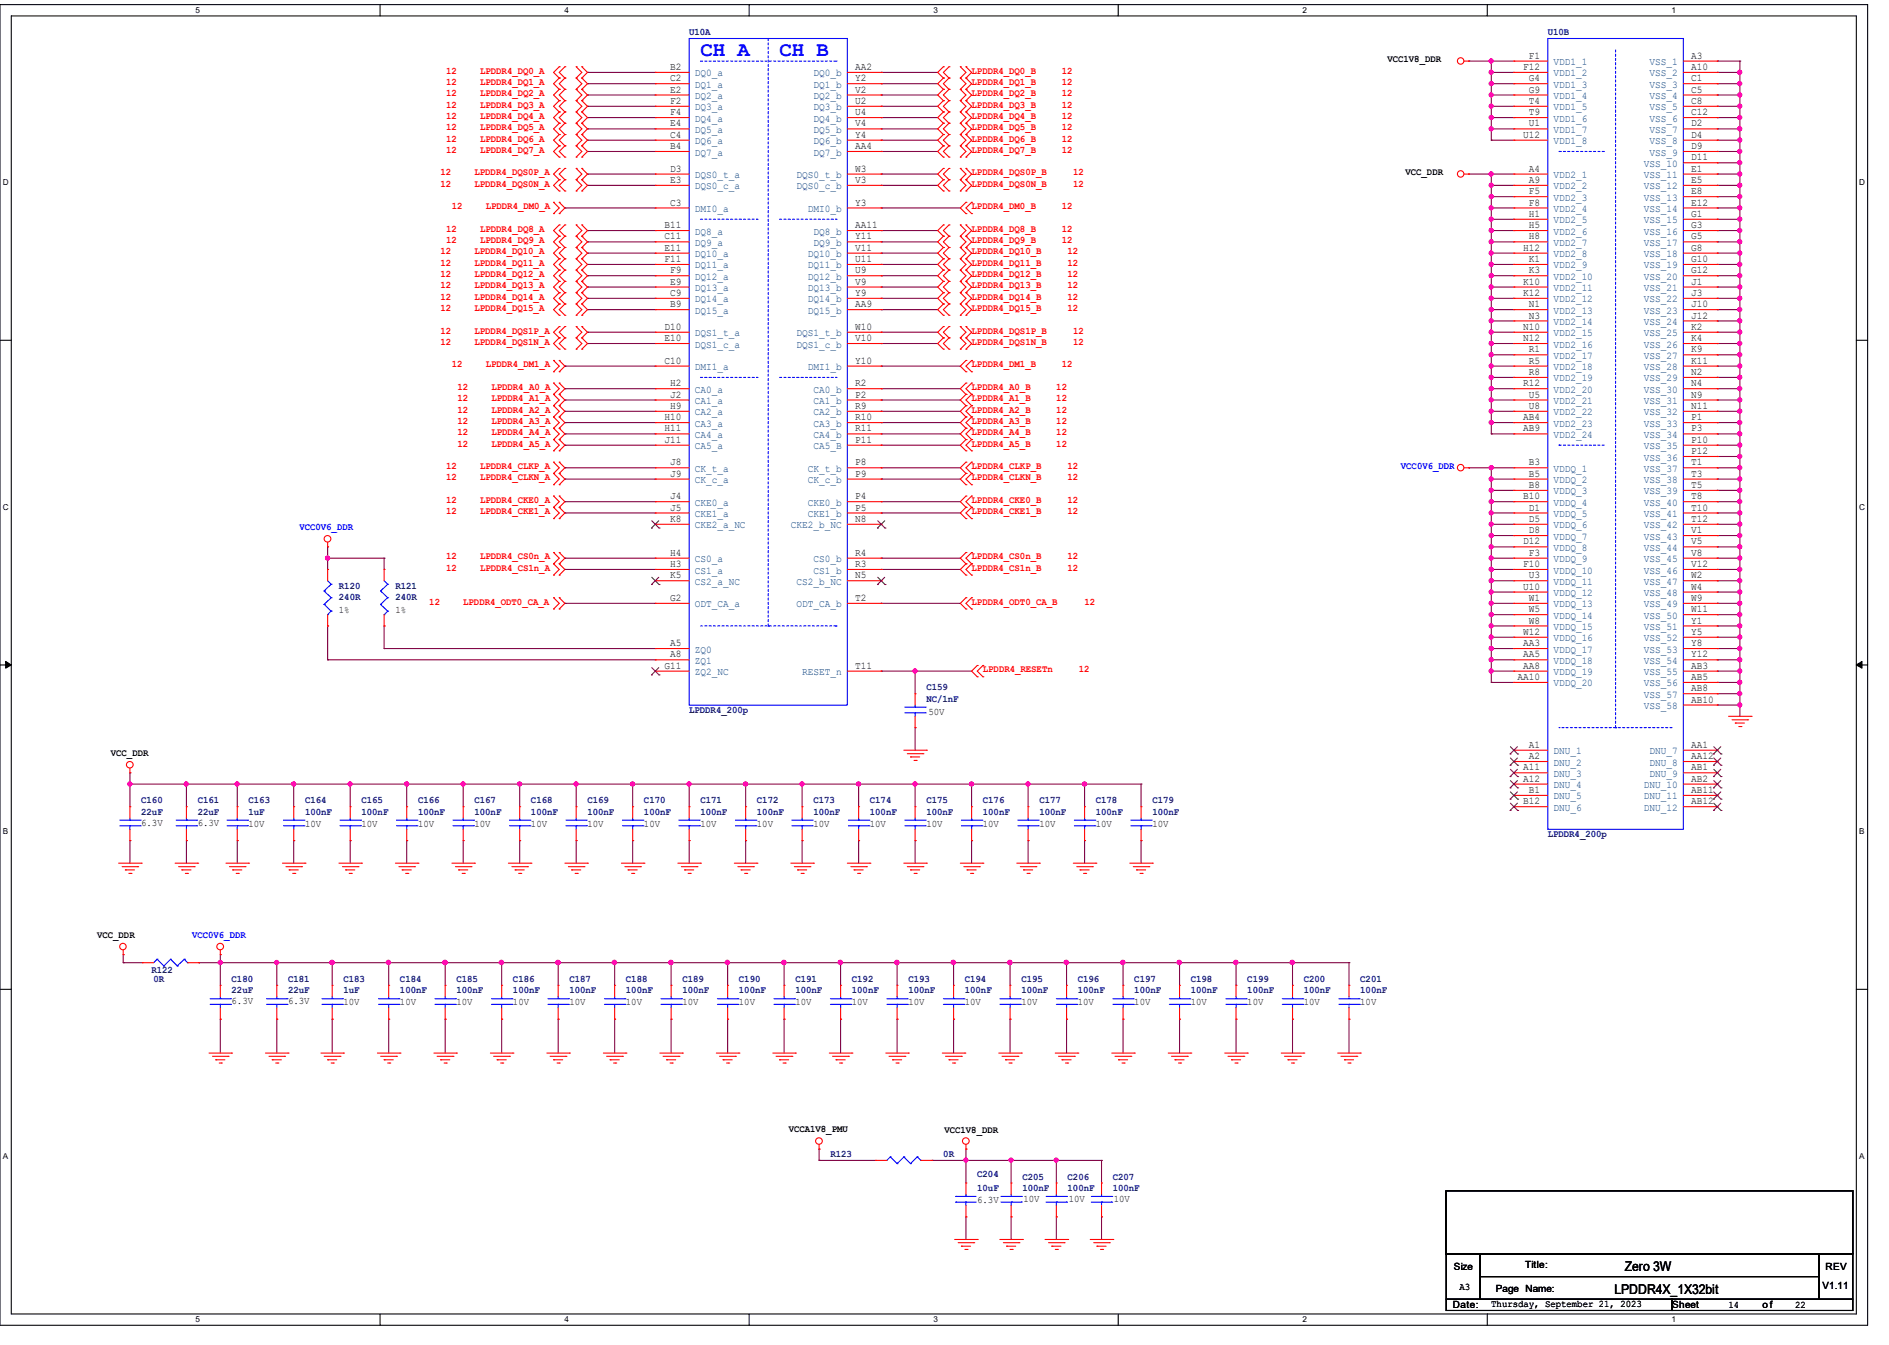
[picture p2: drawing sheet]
<svg xmlns="http://www.w3.org/2000/svg" width="295mm" height="210mm" viewBox="0 0 295 210" stroke-linecap="round" stroke-linejoin="round" font-family="sans-serif">
<defs><g id="words">
<g font-size="3.2" fill="#00f">
<text x="109.5" y="8.7">CH A</text>
<text x="121.9" y="8.7">CH B</text>
</g>
<g font-size="2.1">
<text x="252.4" y="202.2">LPDDR4X_1X32bit</text>
<text x="254" y="198.7">Zero 3W</text>
</g>
<g font-size="1.6" fill="#000080">
<text x="107.7" y="5.5">U10A</text>
<text x="241.9" y="5.5">U10B</text>
<text x="53" y="92">R120</text>
<text x="53" y="93.8">240R</text>
<text x="61.8" y="92">R121</text>
<text x="61.8" y="93.8">240R</text>
<text x="144.8" y="107.9">C159</text>
<text x="107.7" y="111.5">LPDDR4_200p</text>
<text x="144.8" y="109.7">NC/1nF</text>
<text x="22.1" y="125.6">C160</text>
<text x="30.9" y="125.6">C161</text>
<text x="38.9" y="125.6">C163</text>
<text x="47.7" y="125.6">C164</text>
<text x="56.5" y="125.6">C165</text>
<text x="65.3" y="125.6">C166</text>
<text x="74.2" y="125.6">C167</text>
<text x="83" y="125.6">C168</text>
<text x="91.8" y="125.6">C169</text>
<text x="100.7" y="125.6">C170</text>
<text x="109.5" y="125.6">C171</text>
<text x="118.3" y="125.6">C172</text>
<text x="127.1" y="125.6">C173</text>
<text x="136" y="125.6">C174</text>
<text x="144.8" y="125.6">C175</text>
<text x="153.6" y="125.6">C176</text>
<text x="162.5" y="125.6">C177</text>
<text x="171.3" y="125.6">C178</text>
<text x="180.1" y="125.6">C179</text>
<text x="22.1" y="127.4">22uF</text>
<text x="30.9" y="127.4">22uF</text>
<text x="38.9" y="127.4">1uF</text>
<text x="47.7" y="127.4">100nF</text>
<text x="56.5" y="127.4">100nF</text>
<text x="65.3" y="127.4">100nF</text>
<text x="74.2" y="127.4">100nF</text>
<text x="83" y="127.4">100nF</text>
<text x="91.8" y="127.4">100nF</text>
<text x="100.7" y="127.4">100nF</text>
<text x="109.5" y="127.4">100nF</text>
<text x="118.3" y="127.4">100nF</text>
<text x="127.1" y="127.4">100nF</text>
<text x="136" y="127.4">100nF</text>
<text x="144.8" y="127.4">100nF</text>
<text x="153.6" y="127.4">100nF</text>
<text x="162.5" y="127.4">100nF</text>
<text x="171.3" y="127.4">100nF</text>
<text x="180.1" y="127.4">100nF</text>
<text x="241.9" y="130.9">LPDDR4_200p</text>
<text x="23.7" y="152.1">R122</text>
<text x="24" y="153.5">0R</text>
<text x="36.2" y="153.5">C180</text>
<text x="36.2" y="155.3">22uF</text>
<text x="45" y="153.5">C181</text>
<text x="45" y="155.3">22uF</text>
<text x="53.7" y="153.5">C183</text>
<text x="53.7" y="155.3">1uF</text>
<text x="62.5" y="153.5">C184</text>
<text x="62.5" y="155.3">100nF</text>
<text x="71.4" y="153.5">C185</text>
<text x="71.4" y="155.3">100nF</text>
<text x="80.2" y="153.5">C186</text>
<text x="80.2" y="155.3">100nF</text>
<text x="89" y="153.5">C187</text>
<text x="89" y="155.3">100nF</text>
<text x="97.8" y="153.5">C188</text>
<text x="97.8" y="155.3">100nF</text>
<text x="106.7" y="153.5">C189</text>
<text x="106.7" y="155.3">100nF</text>
<text x="115.5" y="153.5">C190</text>
<text x="115.5" y="155.3">100nF</text>
<text x="124.3" y="153.5">C191</text>
<text x="124.3" y="155.3">100nF</text>
<text x="133.2" y="153.5">C192</text>
<text x="133.2" y="155.3">100nF</text>
<text x="142" y="153.5">C193</text>
<text x="142" y="155.3">100nF</text>
<text x="150.8" y="153.5">C194</text>
<text x="150.8" y="155.3">100nF</text>
<text x="159.7" y="153.5">C195</text>
<text x="159.7" y="155.3">100nF</text>
<text x="168.5" y="153.5">C196</text>
<text x="168.5" y="155.3">100nF</text>
<text x="177.3" y="153.5">C197</text>
<text x="177.3" y="155.3">100nF</text>
<text x="186.1" y="153.5">C198</text>
<text x="186.1" y="155.3">100nF</text>
<text x="195" y="153.5">C199</text>
<text x="195" y="155.3">100nF</text>
<text x="203.8" y="153.5">C200</text>
<text x="203.8" y="155.3">100nF</text>
<text x="212.6" y="153.5">C201</text>
<text x="212.6" y="155.3">100nF</text>
<text x="129.8" y="180.9">R123</text>
<text x="147.5" y="180.9">0R</text>
<text x="152.8" y="184">C204</text>
<text x="159.8" y="184.4">C205</text>
<text x="166.9" y="184.4">C206</text>
<text x="173.9" y="184.4">C207</text>
<text x="152.8" y="186.2">10uF</text>
<text x="159.8" y="186.2">100nF</text>
<text x="166.9" y="186.2">100nF</text>
<text x="173.9" y="186.2">100nF</text>
</g>
<g font-size="1.6" fill="#f00">
<text x="69.8" y="11.5">12</text>
<text x="75.1" y="11.5">LPDDR4_DQ0_A</text>
<text x="151.9" y="11.5">LPDDR4_DQ0_B</text>
<text x="166" y="11.5">12</text>
<text x="69.8" y="13.3">12</text>
<text x="69.8" y="15.1">12</text>
<text x="69.8" y="16.8">12</text>
<text x="75.1" y="13.3">LPDDR4_DQ1_A</text>
<text x="75.1" y="15.1">LPDDR4_DQ2_A</text>
<text x="75.1" y="16.8">LPDDR4_DQ3_A</text>
<text x="151.9" y="15.1">LPDDR4_DQ2_B</text>
<text x="151.9" y="16.8">LPDDR4_DQ3_B</text>
<text x="151.9" y="13.3">LPDDR4_DQ1_B</text>
<text x="166" y="15.1">12</text>
<text x="166" y="16.8">12</text>
<text x="166" y="13.3">12</text>
<text x="69.8" y="23.9">12</text>
<text x="69.8" y="20.4">12</text>
<text x="69.8" y="22.1">12</text>
<text x="69.8" y="18.6">12</text>
<text x="75.1" y="23.9">LPDDR4_DQ7_A</text>
<text x="75.1" y="20.4">LPDDR4_DQ5_A</text>
<text x="75.1" y="22.1">LPDDR4_DQ6_A</text>
<text x="75.1" y="18.6">LPDDR4_DQ4_A</text>
<text x="151.9" y="22.1">LPDDR4_DQ6_B</text>
<text x="151.9" y="20.4">LPDDR4_DQ5_B</text>
<text x="151.9" y="23.9">LPDDR4_DQ7_B</text>
<text x="151.9" y="18.6">LPDDR4_DQ4_B</text>
<text x="166" y="22.1">12</text>
<text x="166" y="20.4">12</text>
<text x="166" y="23.9">12</text>
<text x="166" y="18.6">12</text>
<text x="68.9" y="27.4">12</text>
<text x="68.9" y="29.2">12</text>
<text x="74.2" y="27.4">LPDDR4_DQS0P_A</text>
<text x="74.2" y="29.2">LPDDR4_DQS0N_A</text>
<text x="151.9" y="27.4">LPDDR4_DQS0P_B</text>
<text x="151.9" y="29.2">LPDDR4_DQS0N_B</text>
<text x="167.8" y="27.4">12</text>
<text x="167.8" y="29.2">12</text>
<text x="70.6" y="32.7">12</text>
<text x="75.9" y="32.7">LPDDR4_DM0_A</text>
<text x="151.9" y="32.7">LPDDR4_DM0_B</text>
<text x="166" y="32.7">12</text>
<text x="68.9" y="39.8">12</text>
<text x="68.9" y="41.5">12</text>
<text x="69.8" y="36.3">12</text>
<text x="69.8" y="38">12</text>
<text x="74.2" y="39.8">LPDDR4_DQ10_A</text>
<text x="74.2" y="41.5">LPDDR4_DQ11_A</text>
<text x="75.1" y="36.3">LPDDR4_DQ8_A</text>
<text x="75.1" y="38">LPDDR4_DQ9_A</text>
<text x="151.9" y="36.3">LPDDR4_DQ8_B</text>
<text x="151.9" y="41.5">LPDDR4_DQ11_B</text>
<text x="151.9" y="39.8">LPDDR4_DQ10_B</text>
<text x="151.9" y="38">LPDDR4_DQ9_B</text>
<text x="166" y="36.3">12</text>
<text x="166" y="38">12</text>
<text x="166.9" y="41.5">12</text>
<text x="166.9" y="39.8">12</text>
<text x="68.9" y="45.1">12</text>
<text x="68.9" y="46.8">12</text>
<text x="68.9" y="43.3">12</text>
<text x="74.2" y="45.1">LPDDR4_DQ13_A</text>
<text x="74.2" y="46.8">LPDDR4_DQ14_A</text>
<text x="74.2" y="43.3">LPDDR4_DQ12_A</text>
<text x="151.9" y="46.8">LPDDR4_DQ14_B</text>
<text x="151.9" y="43.3">LPDDR4_DQ12_B</text>
<text x="151.9" y="45.1">LPDDR4_DQ13_B</text>
<text x="166.9" y="46.8">12</text>
<text x="166.9" y="43.3">12</text>
<text x="166.9" y="45.1">12</text>
<text x="68.9" y="48.6">12</text>
<text x="68.9" y="52.1">12</text>
<text x="68.9" y="53.9">12</text>
<text x="74.2" y="48.6">LPDDR4_DQ15_A</text>
<text x="74.2" y="52.1">LPDDR4_DQS1P_A</text>
<text x="74.2" y="53.9">LPDDR4_DQS1N_A</text>
<text x="151.9" y="48.6">LPDDR4_DQ15_B</text>
<text x="151.9" y="52.1">LPDDR4_DQS1P_B</text>
<text x="151.9" y="53.9">LPDDR4_DQS1N_B</text>
<text x="166.9" y="48.6">12</text>
<text x="167.8" y="52.1">12</text>
<text x="167.8" y="53.9">12</text>
<text x="70.6" y="57.4">12</text>
<text x="75.9" y="57.4">LPDDR4_DM1_A</text>
<text x="151.9" y="57.4">LPDDR4_DM1_B</text>
<text x="166" y="57.4">12</text>
<text x="71.5" y="64.5">12</text>
<text x="71.5" y="62.7">12</text>
<text x="71.5" y="61">12</text>
<text x="76.8" y="64.5">LPDDR4_A2_A</text>
<text x="76.8" y="62.7">LPDDR4_A1_A</text>
<text x="76.8" y="61">LPDDR4_A0_A</text>
<text x="151.9" y="64.5">LPDDR4_A2_B</text>
<text x="151.9" y="62.7">LPDDR4_A1_B</text>
<text x="151.9" y="61">LPDDR4_A0_B</text>
<text x="165.1" y="64.5">12</text>
<text x="165.1" y="62.7">12</text>
<text x="165.1" y="61">12</text>
<text x="71.5" y="66.3">12</text>
<text x="71.5" y="68">12</text>
<text x="71.5" y="69.8">12</text>
<text x="76.8" y="66.3">LPDDR4_A3_A</text>
<text x="76.8" y="68">LPDDR4_A4_A</text>
<text x="76.8" y="69.8">LPDDR4_A5_A</text>
<text x="151.9" y="66.3">LPDDR4_A3_B</text>
<text x="151.9" y="68">LPDDR4_A4_B</text>
<text x="151.9" y="69.8">LPDDR4_A5_B</text>
<text x="165.1" y="66.3">12</text>
<text x="165.1" y="68">12</text>
<text x="165.1" y="69.8">12</text>
<text x="69.8" y="75.1">12</text>
<text x="69.8" y="73.3">12</text>
<text x="75.1" y="75.1">LPDDR4_CLKN_A</text>
<text x="75.1" y="73.3">LPDDR4_CLKP_A</text>
<text x="151.9" y="75.1">LPDDR4_CLKN_B</text>
<text x="151.9" y="73.3">LPDDR4_CLKP_B</text>
<text x="166.9" y="75.1">12</text>
<text x="166.9" y="73.3">12</text>
<text x="69.8" y="78.6">12</text>
<text x="69.8" y="80.4">12</text>
<text x="75.1" y="78.6">LPDDR4_CKE0_A</text>
<text x="75.1" y="80.4">LPDDR4_CKE1_A</text>
<text x="151.9" y="78.6">LPDDR4_CKE0_B</text>
<text x="151.9" y="80.4">LPDDR4_CKE1_B</text>
<text x="166.9" y="78.6">12</text>
<text x="166.9" y="80.4">12</text>
<text x="69.8" y="87.5">12</text>
<text x="69.8" y="89.2">12</text>
<text x="75.1" y="87.5">LPDDR4_CS0n_A</text>
<text x="75.1" y="89.2">LPDDR4_CS1n_A</text>
<text x="151.9" y="87.5">LPDDR4_CS0n_B</text>
<text x="151.9" y="89.2">LPDDR4_CS1n_B</text>
<text x="166.9" y="87.5">12</text>
<text x="166.9" y="89.2">12</text>
<text x="67.1" y="94.5">12</text>
<text x="72.4" y="94.5">LPDDR4_ODT0_CA_A</text>
<text x="151.9" y="94.5">LPDDR4_ODT0_CA_B</text>
<text x="169.5" y="94.5">12</text>
<text x="153.6" y="105.1">LPDDR4_RESETn</text>
<text x="168.6" y="105.1">12</text>
</g>
<g font-size="1.6">
<text x="104.7" y="10.9">B2</text>
<text x="133.7" y="10.9">AA2</text>
<text x="216.9" y="9.8">VCC1V8_DDR</text>
<text x="238.1" y="10.9">F12</text>
<text x="239" y="9.2">F1</text>
<text x="264.4" y="9.2">A3</text>
<text x="264.4" y="10.9">A10</text>
<text x="104.7" y="16.2">F2</text>
<text x="104.7" y="14.5">E2</text>
<text x="104.7" y="12.7">C2</text>
<text x="133.7" y="12.7">Y2</text>
<text x="133.7" y="14.5">V2</text>
<text x="133.7" y="16.2">U2</text>
<text x="239" y="12.7">G4</text>
<text x="239" y="14.5">G9</text>
<text x="239" y="16.2">T4</text>
<text x="264.4" y="12.7">C1</text>
<text x="264.4" y="14.5">C5</text>
<text x="264.4" y="16.2">C8</text>
<text x="104.7" y="23.3">B4</text>
<text x="104.7" y="21.5">C4</text>
<text x="104.7" y="19.8">E4</text>
<text x="104.7" y="18">F4</text>
<text x="133.7" y="19.8">V4</text>
<text x="133.7" y="18">U4</text>
<text x="133.7" y="21.5">Y4</text>
<text x="133.7" y="23.3">AA4</text>
<text x="238.1" y="21.5">U12</text>
<text x="239" y="19.8">U1</text>
<text x="239" y="18">T9</text>
<text x="264.4" y="18">C12</text>
<text x="264.4" y="19.8">D2</text>
<text x="264.4" y="21.5">D4</text>
<text x="264.4" y="23.3">D9</text>
<text x="104.7" y="28.6">E3</text>
<text x="104.7" y="26.8">D3</text>
<text x="133.7" y="26.8">W3</text>
<text x="133.7" y="28.6">V3</text>
<text x="219.7" y="27.4">VCC_DDR</text>
<text x="239" y="26.8">A4</text>
<text x="239" y="28.6">A9</text>
<text x="264.4" y="25.1">D11</text>
<text x="264.4" y="26.8">E1</text>
<text x="264.4" y="28.6">E5</text>
<text x="103.9" y="35.7">B11</text>
<text x="104.7" y="32.1">C3</text>
<text x="133.7" y="32.1">Y3</text>
<text x="133.7" y="35.7">AA11</text>
<text x="239" y="30.4">F5</text>
<text x="239" y="32.1">F8</text>
<text x="239" y="33.9">H1</text>
<text x="239" y="35.7">H5</text>
<text x="264.4" y="30.4">E8</text>
<text x="264.4" y="32.1">E12</text>
<text x="264.4" y="33.9">G1</text>
<text x="264.4" y="35.7">G3</text>
<text x="103.9" y="39.2">E11</text>
<text x="103.9" y="41">F11</text>
<text x="103.9" y="37.4">C11</text>
<text x="133.7" y="41">U11</text>
<text x="133.7" y="37.4">Y11</text>
<text x="133.7" y="39.2">V11</text>
<text x="238.1" y="39.2">H12</text>
<text x="239" y="37.4">H8</text>
<text x="239" y="41">K1</text>
<text x="264.4" y="37.4">G5</text>
<text x="264.4" y="39.2">G8</text>
<text x="264.4" y="41">G10</text>
<text x="104.7" y="44.5">E9</text>
<text x="104.7" y="46.3">C9</text>
<text x="104.7" y="42.7">F9</text>
<text x="133.7" y="46.3">Y9</text>
<text x="133.7" y="44.5">V9</text>
<text x="133.7" y="42.7">U9</text>
<text x="238.1" y="46.3">K12</text>
<text x="238.1" y="44.5">K10</text>
<text x="239" y="42.7">K3</text>
<text x="264.4" y="44.5">J1</text>
<text x="264.4" y="42.7">G12</text>
<text x="264.4" y="46.3">J3</text>
<text x="103.9" y="53.3">E10</text>
<text x="103.9" y="51.6">D10</text>
<text x="104.7" y="48">B9</text>
<text x="133.7" y="51.6">W10</text>
<text x="133.7" y="48">AA9</text>
<text x="133.7" y="53.3">V10</text>
<text x="238.1" y="53.3">N12</text>
<text x="238.1" y="51.6">N10</text>
<text x="239" y="49.8">N3</text>
<text x="239" y="48">N1</text>
<text x="264.4" y="48">J10</text>
<text x="264.4" y="51.6">K2</text>
<text x="264.4" y="49.8">J12</text>
<text x="264.4" y="53.3">K4</text>
<text x="103.9" y="56.9">C10</text>
<text x="133.7" y="56.9">Y10</text>
<text x="239" y="56.9">R5</text>
<text x="239" y="58.6">R8</text>
<text x="239" y="55.1">R1</text>
<text x="264.4" y="55.1">K9</text>
<text x="264.4" y="58.6">N2</text>
<text x="264.4" y="56.9">K11</text>
<text x="103.9" y="65.7">H10</text>
<text x="104.7" y="63.9">H9</text>
<text x="104.7" y="62.2">J2</text>
<text x="104.7" y="60.4">H2</text>
<text x="133.7" y="60.4">R2</text>
<text x="133.7" y="62.2">P2</text>
<text x="133.7" y="63.9">R9</text>
<text x="133.7" y="65.7">R10</text>
<text x="238.1" y="60.4">R12</text>
<text x="238.1" y="65.7">AB4</text>
<text x="239" y="62.2">U5</text>
<text x="239" y="63.9">U8</text>
<text x="264.4" y="62.2">N9</text>
<text x="264.4" y="65.7">P1</text>
<text x="264.4" y="60.4">N4</text>
<text x="264.4" y="63.9">N11</text>
<text x="103.9" y="67.5">H11</text>
<text x="103.9" y="69.2">J11</text>
<text x="133.7" y="69.2">P11</text>
<text x="133.7" y="67.5">R11</text>
<text x="238.1" y="67.5">AB9</text>
<text x="264.4" y="67.5">P3</text>
<text x="264.4" y="69.2">P10</text>
<text x="264.4" y="71">P12</text>
<text x="104.7" y="74.5">J9</text>
<text x="104.7" y="72.7">J8</text>
<text x="133.7" y="72.7">P8</text>
<text x="133.7" y="74.5">P9</text>
<text x="239" y="72.7">B3</text>
<text x="239" y="74.5">B5</text>
<text x="239" y="76.3">B8</text>
<text x="264.4" y="72.7">T1</text>
<text x="264.4" y="76.3">T5</text>
<text x="264.4" y="74.5">T3</text>
<text x="104.7" y="78">J4</text>
<text x="104.7" y="79.8">J5</text>
<text x="104.7" y="81.6">K8</text>
<text x="133.7" y="79.8">P5</text>
<text x="133.7" y="78">P4</text>
<text x="133.7" y="81.6">N8</text>
<text x="238.1" y="78">B10</text>
<text x="239" y="79.8">D1</text>
<text x="239" y="81.6">D5</text>
<text x="239" y="83.3">D8</text>
<text x="264.4" y="79.8">T10</text>
<text x="264.4" y="83.3">V1</text>
<text x="264.4" y="78">T8</text>
<text x="264.4" y="81.6">T12</text>
<text x="104.7" y="86.9">H4</text>
<text x="104.7" y="88.6">H3</text>
<text x="133.7" y="88.6">R3</text>
<text x="133.7" y="86.9">R4</text>
<text x="238.1" y="85.1">D12</text>
<text x="238.1" y="88.6">F10</text>
<text x="239" y="86.9">F3</text>
<text x="264.4" y="85.1">V5</text>
<text x="264.4" y="86.9">V8</text>
<text x="264.4" y="88.6">V12</text>
<text x="53" y="95.9">1%</text>
<text x="61.8" y="95.9">1%</text>
<text x="104.7" y="93.9">G2</text>
<text x="104.7" y="90.4">K5</text>
<text x="133.7" y="93.9">T2</text>
<text x="133.7" y="90.4">N5</text>
<text x="238.1" y="92.2">U10</text>
<text x="239" y="90.4">U3</text>
<text x="239" y="93.9">W1</text>
<text x="239" y="95.7">W5</text>
<text x="264.4" y="90.4">W2</text>
<text x="264.4" y="92.2">W4</text>
<text x="264.4" y="93.9">W9</text>
<text x="264.4" y="95.7">W11</text>
<text x="104.7" y="101">A5</text>
<text x="238.1" y="101">AA3</text>
<text x="238.1" y="99.2">W12</text>
<text x="239" y="97.5">W8</text>
<text x="264.4" y="97.5">Y1</text>
<text x="264.4" y="99.2">Y5</text>
<text x="264.4" y="101">Y8</text>
<text x="103.9" y="104.5">G11</text>
<text x="104.7" y="102.8">A8</text>
<text x="133.7" y="104.5">T11</text>
<text x="237.2" y="106.3">AA10</text>
<text x="238.1" y="104.5">AA8</text>
<text x="238.1" y="102.8">AA5</text>
<text x="264.4" y="102.8">Y12</text>
<text x="264.4" y="104.5">AB3</text>
<text x="264.4" y="106.3">AB5</text>
<text x="145.1" y="111.8">50V</text>
<text x="264.4" y="108.1">AB8</text>
<text x="264.4" y="109.8">AB10</text>
<text x="17.3" y="118.2">VCC_DDR</text>
<text x="239" y="118.7">A2</text>
<text x="239" y="116.9">A1</text>
<text x="264.4" y="116.9">AA1</text>
<text x="264.4" y="118.7">AA12</text>
<text x="238.1" y="120.4">A11</text>
<text x="238.1" y="122.2">A12</text>
<text x="238.1" y="125.7">B12</text>
<text x="239" y="124">B1</text>
<text x="264.4" y="120.4">AB1</text>
<text x="264.4" y="122.2">AB2</text>
<text x="264.4" y="124">AB11</text>
<text x="264.4" y="125.7">AB12</text>
<text x="22.1" y="129.1">6.3V</text>
<text x="30.9" y="129.1">6.3V</text>
<text x="38.9" y="129.3">10V</text>
<text x="47.7" y="129.3">10V</text>
<text x="56.5" y="129.3">10V</text>
<text x="65.3" y="129.3">10V</text>
<text x="74.2" y="129.3">10V</text>
<text x="83" y="129.3">10V</text>
<text x="91.8" y="129.3">10V</text>
<text x="100.7" y="129.3">10V</text>
<text x="109.5" y="129.3">10V</text>
<text x="118.3" y="129.3">10V</text>
<text x="127.1" y="129.3">10V</text>
<text x="136" y="129.3">10V</text>
<text x="144.8" y="129.3">10V</text>
<text x="153.6" y="129.3">10V</text>
<text x="162.5" y="129.3">10V</text>
<text x="171.3" y="129.3">10V</text>
<text x="180.1" y="129.3">10V</text>
<text x="15.2" y="146.6">VCC_DDR</text>
<text x="36.2" y="157">6.3V</text>
<text x="45" y="157">6.3V</text>
<text x="53.7" y="157.2">10V</text>
<text x="62.5" y="157.2">10V</text>
<text x="71.4" y="157.2">10V</text>
<text x="80.2" y="157.2">10V</text>
<text x="89" y="157.2">10V</text>
<text x="97.8" y="157.2">10V</text>
<text x="106.7" y="157.2">10V</text>
<text x="115.5" y="157.2">10V</text>
<text x="124.3" y="157.2">10V</text>
<text x="133.2" y="157.2">10V</text>
<text x="142" y="157.2">10V</text>
<text x="150.8" y="157.2">10V</text>
<text x="159.7" y="157.2">10V</text>
<text x="168.5" y="157.2">10V</text>
<text x="177.3" y="157.2">10V</text>
<text x="186.1" y="157.2">10V</text>
<text x="195" y="157.2">10V</text>
<text x="203.8" y="157.2">10V</text>
<text x="212.6" y="157.2">10V</text>
<text x="123.3" y="177">VCCA1V8_PMU</text>
<text x="147.6" y="177.1">VCC1V8_DDR</text>
<text x="152.8" y="188.1">6.3V</text>
<text x="160" y="187.9">10V</text>
<text x="167.1" y="187.9">10V</text>
<text x="174.1" y="187.9">10V</text>
<text x="227.3" y="198.5">Size</text>
<text x="228.1" y="201.7">A3</text>
<text x="233.8" y="202">Page Name:</text>
<text x="238.4" y="198.2">Title:</text>
<text x="284.9" y="201.5">V1.11</text>
<text x="285.4" y="198.5">REV</text>
<text x="227.1" y="204.5">Date:</text>
<text x="233.1" y="204.3">Thursday, September 21, 2023</text>
<text x="261.4" y="204.5">Sheet</text>
<text x="270.2" y="204.5">14</text>
<text x="275.5" y="204.5">o f</text>
<text x="280.6" y="204.5">22</text>
</g>
<g font-size="1.6" fill="#004080">
<text x="108.6" y="11.9">DQ0_a</text>
<text x="127.2" y="11.9">DQ0_b</text>
<text x="242.8" y="10.2">VDD1_1</text>
<text x="242.8" y="11.9">VDD1_2</text>
<text x="257.8" y="10.2">VSS_1</text>
<text x="257.8" y="11.9">VSS_2</text>
<text x="108.6" y="17.2">DQ3_a</text>
<text x="108.6" y="15.5">DQ2_a</text>
<text x="108.6" y="13.7">DQ1_a</text>
<text x="127.2" y="13.7">DQ1_b</text>
<text x="127.2" y="15.5">DQ2_b</text>
<text x="127.2" y="17.2">DQ3_b</text>
<text x="242.8" y="13.7">VDD1_3</text>
<text x="242.8" y="15.5">VDD1_4</text>
<text x="242.8" y="17.2">VDD1_5</text>
<text x="257.8" y="13.7">VSS_3</text>
<text x="257.8" y="15.5">VSS_4</text>
<text x="257.8" y="17.2">VSS_5</text>
<text x="108.6" y="22.5">DQ6_a</text>
<text x="108.6" y="20.8">DQ5_a</text>
<text x="108.6" y="19">DQ4_a</text>
<text x="127.2" y="20.8">DQ5_b</text>
<text x="127.2" y="19">DQ4_b</text>
<text x="127.2" y="22.5">DQ6_b</text>
<text x="242.8" y="20.8">VDD1_7</text>
<text x="242.8" y="22.5">VDD1_8</text>
<text x="242.8" y="19">VDD1_6</text>
<text x="257.8" y="19">VSS_6</text>
<text x="257.8" y="20.8">VSS_7</text>
<text x="257.8" y="22.5">VSS_8</text>
<text x="108.6" y="24.3">DQ7_a</text>
<text x="108.6" y="29.6">DQS0_c_a</text>
<text x="108.6" y="27.8">DQS0_t_a</text>
<text x="124.5" y="27.8">DQS0_t_b</text>
<text x="124.5" y="29.6">DQS0_c_b</text>
<text x="127.2" y="24.3">DQ7_b</text>
<text x="242.8" y="27.8">VDD2_1</text>
<text x="242.8" y="29.6">VDD2_2</text>
<text x="257" y="26.1">VSS_10</text>
<text x="257" y="27.8">VSS_11</text>
<text x="257" y="29.6">VSS_12</text>
<text x="257.8" y="24.3">VSS_9</text>
<text x="108.6" y="33.1">DMI0_a</text>
<text x="126.3" y="33.1">DMI0_b</text>
<text x="242.8" y="31.4">VDD2_3</text>
<text x="242.8" y="33.1">VDD2_4</text>
<text x="242.8" y="34.9">VDD2_5</text>
<text x="257" y="31.4">VSS_13</text>
<text x="257" y="33.1">VSS_14</text>
<text x="257" y="34.9">VSS_15</text>
<text x="108.6" y="40.2">DQ10_a</text>
<text x="108.6" y="36.7">DQ8_a</text>
<text x="108.6" y="42">DQ11_a</text>
<text x="108.6" y="38.4">DQ9_a</text>
<text x="126.3" y="42">DQ11_b</text>
<text x="126.3" y="40.2">DQ10_b</text>
<text x="127.2" y="38.4">DQ9_b</text>
<text x="127.2" y="36.7">DQ8_b</text>
<text x="242.8" y="40.2">VDD2_8</text>
<text x="242.8" y="36.7">VDD2_6</text>
<text x="242.8" y="38.4">VDD2_7</text>
<text x="242.8" y="42">VDD2_9</text>
<text x="257" y="36.7">VSS_16</text>
<text x="257" y="38.4">VSS_17</text>
<text x="257" y="40.2">VSS_18</text>
<text x="257" y="42">VSS_19</text>
<text x="108.6" y="45.5">DQ13_a</text>
<text x="108.6" y="47.3">DQ14_a</text>
<text x="108.6" y="43.7">DQ12_a</text>
<text x="126.3" y="47.3">DQ14_b</text>
<text x="126.3" y="45.5">DQ13_b</text>
<text x="126.3" y="43.7">DQ12_b</text>
<text x="242.8" y="43.7">VDD2_10</text>
<text x="242.8" y="47.3">VDD2_12</text>
<text x="242.8" y="45.5">VDD2_11</text>
<text x="257" y="45.5">VSS_21</text>
<text x="257" y="43.7">VSS_20</text>
<text x="257" y="47.3">VSS_22</text>
<text x="108.6" y="49">DQ15_a</text>
<text x="108.6" y="52.6">DQS1_t_a</text>
<text x="124.5" y="52.6">DQS1_t_b</text>
<text x="126.3" y="49">DQ15_b</text>
<text x="242.8" y="50.8">VDD2_14</text>
<text x="242.8" y="49">VDD2_13</text>
<text x="242.8" y="52.6">VDD2_15</text>
<text x="257" y="49">VSS_23</text>
<text x="257" y="52.6">VSS_25</text>
<text x="257" y="50.8">VSS_24</text>
<text x="108.6" y="57.9">DMI1_a</text>
<text x="108.6" y="54.3">DQS1_c_a</text>
<text x="124.5" y="54.3">DQS1_c_b</text>
<text x="126.3" y="57.9">DMI1_b</text>
<text x="242.8" y="54.3">VDD2_16</text>
<text x="242.8" y="57.9">VDD2_18</text>
<text x="242.8" y="59.6">VDD2_19</text>
<text x="242.8" y="56.1">VDD2_17</text>
<text x="257" y="56.1">VSS_27</text>
<text x="257" y="59.6">VSS_29</text>
<text x="257" y="54.3">VSS_26</text>
<text x="257" y="57.9">VSS_28</text>
<text x="108.6" y="64.9">CA2_a</text>
<text x="108.6" y="63.2">CA1_a</text>
<text x="108.6" y="61.4">CA0_a</text>
<text x="127.2" y="61.4">CA0_b</text>
<text x="127.2" y="63.2">CA1_b</text>
<text x="127.2" y="64.9">CA2_b</text>
<text x="242.8" y="61.4">VDD2_20</text>
<text x="242.8" y="63.2">VDD2_21</text>
<text x="242.8" y="64.9">VDD2_22</text>
<text x="257" y="63.2">VSS_31</text>
<text x="257" y="61.4">VSS_30</text>
<text x="257" y="64.9">VSS_32</text>
<text x="108.6" y="68.5">CA4_a</text>
<text x="108.6" y="66.7">CA3_a</text>
<text x="108.6" y="70.2">CA5_a</text>
<text x="127.2" y="66.7">CA3_b</text>
<text x="127.2" y="70.2">CA5_B</text>
<text x="127.2" y="68.5">CA4_b</text>
<text x="242.8" y="66.7">VDD2_23</text>
<text x="242.8" y="68.5">VDD2_24</text>
<text x="257" y="66.7">VSS_33</text>
<text x="257" y="68.5">VSS_34</text>
<text x="257" y="70.2">VSS_35</text>
<text x="257" y="72">VSS_36</text>
<text x="108.6" y="75.5">CK_c_a</text>
<text x="108.6" y="73.8">CK_t_a</text>
<text x="126.3" y="73.8">CK_t_b</text>
<text x="126.3" y="75.5">CK_c_b</text>
<text x="242.8" y="73.8">VDDQ_1</text>
<text x="242.8" y="75.5">VDDQ_2</text>
<text x="242.8" y="77.3">VDDQ_3</text>
<text x="257" y="73.8">VSS_37</text>
<text x="257" y="77.3">VSS_39</text>
<text x="257" y="75.5">VSS_38</text>
<text x="108.6" y="79.1">CKE0_a</text>
<text x="108.6" y="80.8">CKE1_a</text>
<text x="108.6" y="82.6">CKE2_a_NC</text>
<text x="123.6" y="82.6">CKE2_b_NC</text>
<text x="126.3" y="80.8">CKE1_b</text>
<text x="126.3" y="79.1">CKE0_b</text>
<text x="242.8" y="79.1">VDDQ_4</text>
<text x="242.8" y="80.8">VDDQ_5</text>
<text x="242.8" y="82.6">VDDQ_6</text>
<text x="257" y="80.8">VSS_41</text>
<text x="257" y="79.1">VSS_40</text>
<text x="257" y="82.6">VSS_42</text>
<text x="108.6" y="87.9">CS0_a</text>
<text x="108.6" y="89.7">CS1_a</text>
<text x="127.2" y="89.7">CS1_b</text>
<text x="127.2" y="87.9">CS0_b</text>
<text x="242.8" y="84.4">VDDQ_7</text>
<text x="242.8" y="86.1">VDDQ_8</text>
<text x="242.8" y="87.9">VDDQ_9</text>
<text x="242.8" y="89.7">VDDQ_10</text>
<text x="257" y="84.4">VSS_43</text>
<text x="257" y="86.1">VSS_44</text>
<text x="257" y="87.9">VSS_45</text>
<text x="257" y="89.7">VSS_46</text>
<text x="108.6" y="95">ODT_CA_a</text>
<text x="108.6" y="91.4">CS2_a_NC</text>
<text x="124.5" y="95">ODT_CA_b</text>
<text x="124.5" y="91.4">CS2_b_NC</text>
<text x="242.8" y="91.4">VDDQ_11</text>
<text x="242.8" y="95">VDDQ_13</text>
<text x="242.8" y="93.2">VDDQ_12</text>
<text x="257" y="91.4">VSS_47</text>
<text x="257" y="93.2">VSS_48</text>
<text x="257" y="95">VSS_49</text>
<text x="242.8" y="98.5">VDDQ_15</text>
<text x="242.8" y="96.7">VDDQ_14</text>
<text x="242.8" y="100.2">VDDQ_16</text>
<text x="257" y="96.7">VSS_50</text>
<text x="257" y="98.5">VSS_51</text>
<text x="257" y="100.2">VSS_52</text>
<text x="108.6" y="103.8">ZQ1</text>
<text x="108.6" y="102">ZQ0</text>
<text x="108.6" y="105.5">ZQ2_NC</text>
<text x="125.4" y="105.5">RESET_n</text>
<text x="242.8" y="102">VDDQ_17</text>
<text x="242.8" y="105.5">VDDQ_19</text>
<text x="242.8" y="103.8">VDDQ_18</text>
<text x="242.8" y="107.3">VDDQ_20</text>
<text x="257" y="102">VSS_53</text>
<text x="257" y="103.8">VSS_54</text>
<text x="257" y="105.5">VSS_55</text>
<text x="257" y="107.3">VSS_56</text>
<text x="257" y="109.1">VSS_57</text>
<text x="257" y="110.8">VSS_58</text>
<text x="242.8" y="119.7">DNU_2</text>
<text x="242.8" y="117.9">DNU_1</text>
<text x="257.8" y="117.9">DNU_7</text>
<text x="257.8" y="119.7">DNU_8</text>
<text x="242.8" y="121.4">DNU_3</text>
<text x="242.8" y="123.2">DNU_4</text>
<text x="242.8" y="125">DNU_5</text>
<text x="257" y="123.2">DNU_10</text>
<text x="257" y="125">DNU_11</text>
<text x="257.8" y="121.4">DNU_9</text>
<text x="242.8" y="126.7">DNU_6</text>
<text x="257" y="126.7">DNU_12</text>
</g>
<g font-size="1.6" fill="#00f">
<text x="219" y="73.3">VCC0V6_DDR</text>
<text x="46.8" y="82.9">VCC0V6_DDR</text>
<text x="30" y="146.6">VCC0V6_DDR</text>
</g>
<g font-size="1.3">
<text x="30.6" y="2">5</text>
<text x="88.2" y="2">4</text>
<text x="145.9" y="2">3</text>
<text x="203.6" y="2">2</text>
<text x="261.3" y="2">1</text>
<text x=".5" y="29">D</text>
<text x="290.6" y="29">D</text>
<text x=".5" y="79.7">C</text>
<text x="290.6" y="79.7">C</text>
<text x=".5" y="130.4">B</text>
<text x="290.6" y="130.4">B</text>
<text x=".5" y="181.1">A</text>
<text x="290.6" y="181.1">A</text>
<text x="30.6" y="206.7">5</text>
<text x="88.2" y="206.7">4</text>
<text x="145.9" y="206.7">3</text>
<text x="203.6" y="206.7">2</text>
<text x="261.3" y="206.7">1</text>
</g>
</g></defs>
<path d="M0 .7h291.9v206.5h-291.9zM1.8 2.5h288.4v202.9h-288.4z" fill="none" stroke="#000" stroke-width=".17"/>
<g fill="#fff">
<path d="M30.6 .9h.6v1.4h-.6z"/>
<path d="M30.6 205.6h.6v1.4h-.6z"/>
</g>
<path d="M59.4 .7v1.8M59.4 205.4v1.8" fill="none" stroke="#000" stroke-width=".17"/>
<g fill="#fff">
<path d="M88.2 .9h.7v1.4h-.7z"/>
<path d="M88.2 205.6h.7v1.4h-.7z"/>
</g>
<path d="M117.1 .7v1.8M117.1 205.4v1.8" fill="none" stroke="#000" stroke-width=".17"/>
<g fill="#fff">
<path d="M145.9 .9h.7v1.4h-.7z"/>
<path d="M145.9 205.6h.7v1.4h-.7z"/>
</g>
<path d="M174.8 .7v1.8M174.8 205.4v1.8" fill="none" stroke="#000" stroke-width=".17"/>
<g fill="#fff">
<path d="M203.6 .9h.7v1.4h-.7z"/>
<path d="M203.6 205.6h.7v1.4h-.7z"/>
</g>
<path d="M232.5 .7v1.8M232.5 205.4v1.8" fill="none" stroke="#000" stroke-width=".17"/>
<g fill="#fff">
<path d="M261.3 .9h.7v1.4h-.7z"/>
<path d="M261.3 205.6h.7v1.4h-.7z"/>
<path d="M.5 27.8h.8v1.4h-.8z"/>
<path d="M290.6 27.8h.9v1.4h-.9z"/>
<path d="M.5 78.6h.8v1.3h-.8z"/>
<path d="M290.6 78.6h.9v1.3h-.9z"/>
</g>
<path d="M0 53.2h1.8M290.2 53.2h1.7" fill="none" stroke="#000" stroke-width=".17"/>
<g fill="#fff">
<path d="M.5 129.3h.8v1.4h-.8z"/>
<path d="M290.6 129.3h.8v1.4h-.8z"/>
</g>
<path d="M0 103.9h1.8M290.2 103.9h1.7" fill="none" stroke="#000" stroke-width=".17"/>
<path d="M.9 103.4l.9 .5-.9 .6zM290.2 103.9l.9-.5v1.1z" fill="#000" stroke="#000" stroke-width=".17"/>
<g fill="#fff">
<path d="M.5 180h.8v1.4h-.8z"/>
<path d="M290.6 180h.8v1.4h-.8z"/>
</g>
<path d="M0 154.7h1.8M290.2 154.7h1.7M226 186.1h63.6v9.9h-63.6zM226 196h5.3v7.1h-5.3zM231.3 196h53v3.6h-53zM231.3 199.6h53v3.5h-53zM284.3 196h5.3v7.1h-5.3zM226 203.1h35.4v1.8h-35.4zM261.4 203.1h28.2v1.8h-28.2z" fill="none" stroke="#000" stroke-width=".17"/>
<g fill="none" stroke="#800040" stroke-width=".17">
<path d="M91.8 11.3h.1M91.8 13.1h.1M91.8 14.8h.1M91.8 16.6h.1M91.8 18.4h.1M91.8 18.4h10.6M91.8 16.6h10.6M91.8 14.8h10.6M91.8 13.1h10.6M91.8 11.3h10.6M137.7 14.8h.1M137.7 16.6h.1"/>
<path d="M137.7 11.3h.1M137.7 13.1h.1M137.7 18.4h.1M137.7 18.4h8.9M137.7 16.6h8.9M137.7 14.8h8.9M137.7 13.1h8.9M137.7 11.3h8.9M229.6 9.6h.1M229.6 9.6h7M233.1 9.6h.1M233.1 18.4h.1"/>
<path d="M233.1 16.6h.1M233.1 14.8h.1M233.1 13.1h.1M233.1 11.3h.1M233.1 9.6v12.3M233.1 18.4h3.5M233.1 16.6h3.5M233.1 14.8h3.5M233.1 13.1h3.5M233.1 11.3h3.5M268.4 9.6h.1M268.4 18.4h.1"/>
<path d="M268.4 16.6h.1M268.4 14.8h.1M268.4 13.1h.1M268.4 11.3h.1M268.4 9.6h3.6M268.4 18.4h3.6M268.4 16.6h3.6M268.4 14.8h3.6M268.4 13.1h3.6M268.4 11.3h3.6M272 9.6h.1M272 11.3h.1"/>
<path d="M272 13.1h.1M272 14.8h.1M272 16.6h.1M272 18.4h.1M272 9.6v102.4M88.3 32.5h.1M88.3 32.5h14.1M91.8 29h.1M91.8 27.2h.1M91.8 20.1h.1M91.8 21.9h.1M91.8 23.7h.1"/>
<path d="M91.8 36h.1M91.8 37.8h.1M91.8 39.6h.1M91.8 27.2h10.6M91.8 29h10.6M91.8 36h10.6M91.8 37.8h10.6M91.8 39.6h10.6M91.8 23.7h10.6M91.8 21.9h10.6M91.8 20.1h10.6M137.7 21.9h.1"/>
<path d="M137.7 20.1h.1M137.7 23.7h.1M137.7 27.2h.1M137.7 29h.1M137.7 32.5h.1M137.7 36h.1M137.7 39.6h.1M137.7 37.8h.1M137.7 27.2h8.9M137.7 29h8.9M137.7 32.5h12.4M137.7 36h8.9"/>
<path d="M137.7 37.8h8.9M137.7 39.6h8.9M137.7 23.7h8.9M137.7 21.9h8.9M137.7 20.1h8.9M229.6 27.2h.1M229.6 27.2h7M233.1 27.2h.1M233.1 29h.1M233.1 30.7h.1M233.1 32.5h.1M233.1 34.3h.1"/>
<path d="M233.1 36h.1M233.1 37.8h.1M233.1 39.6h.1M233.1 21.9h.1M233.1 20.1h.1M233.1 27.2v40.6M233.1 29h3.5M233.1 30.7h3.5M233.1 32.5h3.5M233.1 34.3h3.5M233.1 36h3.5M233.1 37.8h3.5"/>
<path d="M233.1 39.6h3.5M233.1 21.9h3.5M233.1 20.1h3.5M268.4 39.6h.1M268.4 36h.1M268.4 34.3h.1M268.4 32.5h.1M268.4 30.7h.1M268.4 29h.1M268.4 27.2h.1M268.4 25.4h.1M268.4 23.7h.1"/>
<path d="M268.4 21.9h.1M268.4 20.1h.1M268.4 37.8h.1M268.4 27.2h3.6M268.4 29h3.6M268.4 30.7h3.6M268.4 32.5h3.6M268.4 34.3h3.6M268.4 36h3.6M268.4 37.8h3.6M268.4 39.6h3.6M268.4 25.4h3.6"/>
<path d="M268.4 23.7h3.6M268.4 21.9h3.6M268.4 20.1h3.6M272 39.6h.1M272 20.1h.1M272 21.9h.1M272 23.7h.1M272 25.4h.1M272 27.2h.1M272 29h.1M272 30.7h.1M272 32.5h.1"/>
<path d="M272 34.3h.1M272 36h.1M272 37.8h.1M88.3 57.2h.1M88.3 57.2h14.1M91.8 53.7h.1M91.8 51.9h.1M91.8 41.3h.1M91.8 44.9h.1M91.8 43.1h.1M91.8 46.6h.1M91.8 48.4h.1"/>
<path d="M91.8 41.3h10.6M91.8 43.1h10.6M91.8 44.9h10.6M91.8 48.4h10.6M91.8 46.6h10.6M91.8 51.9h10.6M91.8 53.7h10.6M137.7 57.2h.1M137.7 46.6h.1M137.7 41.3h.1M137.7 48.4h.1M137.7 43.1h.1"/>
<path d="M137.7 44.9h.1M137.7 51.9h.1M137.7 53.7h.1M137.7 41.3h8.9M137.7 43.1h8.9M137.7 44.9h8.9M137.7 48.4h8.9M137.7 46.6h8.9M137.7 51.9h8.9M137.7 53.7h8.9M137.7 57.2h12.4M233.1 41.3h.1"/>
<path d="M233.1 43.1h.1M233.1 44.9h.1M233.1 48.4h.1M233.1 46.6h.1M233.1 50.2h.1M233.1 51.9h.1M233.1 55.5h.1M233.1 53.7h.1M233.1 57.2h.1M233.1 59h.1M233.1 41.3h3.5M233.1 43.1h3.5"/>
<path d="M233.1 44.9h3.5M233.1 48.4h3.5M233.1 46.6h3.5M233.1 50.2h3.5M233.1 51.9h3.5M233.1 55.5h3.5M233.1 53.7h3.5M233.1 57.2h3.5M233.1 59h3.5M268.4 55.5h.1M268.4 59h.1M268.4 57.2h.1"/>
<path d="M268.4 43.1h.1M268.4 41.3h.1M268.4 44.9h.1M268.4 53.7h.1M268.4 51.9h.1M268.4 50.2h.1M268.4 48.4h.1M268.4 46.6h.1M268.4 41.3h3.6M268.4 43.1h3.6M268.4 44.9h3.6M268.4 48.4h3.6"/>
<path d="M268.4 46.6h3.6M268.4 50.2h3.6M268.4 51.9h3.6M268.4 55.5h3.6M268.4 53.7h3.6M268.4 57.2h3.6M268.4 59h3.6M272 55.5h.1M272 57.2h.1M272 59h.1M272 41.3h.1M272 44.9h.1"/>
<path d="M272 46.6h.1M272 48.4h.1M272 50.2h.1M272 51.9h.1M272 43.1h.1M272 53.7h.1M88.3 62.5h.1M88.3 60.8h.1M88.3 66.1h.1M88.3 64.3h.1M88.3 69.6h.1M88.3 67.8h.1"/>
<path d="M88.3 74.9h.1M88.3 73.1h.1M88.3 78.4h.1M88.3 73.1h14.1M88.3 74.9h14.1M88.3 78.4h14.1M88.3 62.5h14.1M88.3 60.8h14.1M88.3 64.3h14.1M88.3 66.1h14.1M88.3 67.8h14.1M88.3 69.6h14.1"/>
<path d="M137.7 62.5h.1M137.7 60.8h.1M137.7 66.1h.1M137.7 64.3h.1M137.7 69.6h.1M137.7 67.8h.1M137.7 74.9h.1M137.7 73.1h.1M137.7 78.4h.1M137.7 73.1h12.4M137.7 74.9h12.4M137.7 78.4h12.4"/>
<path d="M137.7 62.5h12.4M137.7 60.8h12.4M137.7 64.3h12.4M137.7 66.1h12.4M137.7 67.8h12.4M137.7 69.6h12.4M229.6 73.1h.1M229.6 73.1h7M233.1 73.1h.1M233.1 74.9h.1M233.1 76.7h.1M233.1 78.4h.1"/>
<path d="M233.1 62.5h.1M233.1 60.8h.1M233.1 64.3h.1M233.1 66.1h.1M233.1 67.8h.1M233.1 73.1v33.6M233.1 74.9h3.5M233.1 76.7h3.5M233.1 78.4h3.5M233.1 62.5h3.5M233.1 60.8h3.5M233.1 64.3h3.5"/>
<path d="M233.1 66.1h3.5M233.1 67.8h3.5M268.4 78.4h.1M268.4 76.7h.1M268.4 74.9h.1M268.4 73.1h.1M268.4 71.4h.1M268.4 69.6h.1M268.4 67.8h.1M268.4 66.1h.1M268.4 64.3h.1M268.4 62.5h.1"/>
<path d="M268.4 60.8h.1M268.4 73.1h3.6M268.4 74.9h3.6M268.4 76.7h3.6M268.4 78.4h3.6M268.4 62.5h3.6M268.4 60.8h3.6M268.4 64.3h3.6M268.4 66.1h3.6M268.4 67.8h3.6M268.4 71.4h3.6M268.4 69.6h3.6"/>
<path d="M272 60.8h.1M272 62.5h.1M272 64.3h.1M272 66.1h.1M272 67.8h.1M272 69.6h.1M272 71.4h.1M272 73.1h.1M272 74.9h.1M272 76.7h.1M272 78.4h.1M51.2 85.5h.1"/>
<path d="M51.2 87.3h.1M51.2 97.9h.1M51.2 87.3h8.8M51.2 85.5v3.5M51.2 97.9v5.2M60 87.3h.1M60 97.9h.1M60 87.3v1.7M60 97.9v3.5M88.3 80.2h.1M88.3 94.3h.1M88.3 87.3h.1"/>
<path d="M88.3 89h.1M88.3 80.2h14.1M88.3 87.3h14.1M88.3 89h14.1M88.3 94.3h14.1M137.7 80.2h.1M137.7 94.3h.1M137.7 89h.1M137.7 87.3h.1M137.7 80.2h12.4M137.7 87.3h12.4M137.7 89h12.4"/>
<path d="M137.7 94.3h12.4M233.1 80.2h.1M233.1 82h.1M233.1 83.7h.1M233.1 87.3h.1M233.1 85.5h.1M233.1 89h.1M233.1 90.8h.1M233.1 94.3h.1M233.1 92.6h.1M233.1 96.1h.1M233.1 97.9h.1"/>
<path d="M233.1 99.6h.1M233.1 80.2h3.5M233.1 82h3.5M233.1 83.7h3.5M233.1 87.3h3.5M233.1 85.5h3.5M233.1 89h3.5M233.1 90.8h3.5M233.1 94.3h3.5M233.1 92.6h3.5M233.1 96.1h3.5M233.1 97.9h3.5"/>
<path d="M233.1 99.6h3.5M268.4 99.6h.1M268.4 97.9h.1M268.4 96.1h.1M268.4 94.3h.1M268.4 92.6h.1M268.4 90.8h.1M268.4 89h.1M268.4 87.3h.1M268.4 85.5h.1M268.4 82h.1M268.4 80.2h.1"/>
<path d="M268.4 83.7h.1M268.4 80.2h3.6M268.4 82h3.6M268.4 83.7h3.6M268.4 87.3h3.6M268.4 85.5h3.6M268.4 89h3.6M268.4 90.8h3.6M268.4 94.3h3.6M268.4 92.6h3.6M268.4 96.1h3.6M268.4 97.9h3.6"/>
<path d="M268.4 99.6h3.6M272 94.3h.1M272 96.1h.1M272 97.9h.1M272 99.6h.1M272 85.5h.1M272 87.3h.1M272 89h.1M272 90.8h.1M272 92.6h.1M272 80.2h.1M272 82h.1"/>
<path d="M272 83.7h.1M51.2 103.1h.1M51.2 103.1h51.2M60 101.4h.1M60 101.4h42.4M137.7 104.9h.1M137.7 104.9h14.2M143 113.7h.1M143 104.9h.1M143 104.9v3.5M143 113.7v3.6M233.1 101.4h.1"/>
<path d="M233.1 103.1h.1M233.1 104.9h.1M233.1 106.7h.1M233.1 101.4h3.5M233.1 103.1h3.5M233.1 104.9h3.5M233.1 106.7h3.5M268.4 108.4h.1M268.4 110.2h.1M268.4 106.7h.1M268.4 104.9h.1M268.4 103.1h.1"/>
<path d="M268.4 101.4h.1M268.4 101.4h3.6M268.4 103.1h3.6M268.4 104.9h3.6M268.4 106.7h3.6M268.4 108.4h3.6M268.4 110.2h3.6M272 108.4h.1M272 110.2h.1M272 106.7h.1M272 104.9h.1M272 101.4h.1"/>
<path d="M272 103.1h.1M20.3 120.8h.1M20.3 122.6h.1M20.3 131.4h.1M20.3 120.8v5.3M20.3 131.4v3.5M20.3 122.6h158.1M29.1 122.6h.1M29.1 131.4h.1M29.1 122.6v3.5M29.1 131.4v3.5M37.1 122.6h.1"/>
<path d="M37.1 131.4h.1M37.1 122.6v3.5M37.1 131.4v3.5M45.9 122.6h.1M45.9 131.4h.1M45.9 122.6v3.5M45.9 131.4v3.5M54.7 122.6h.1M54.7 131.4h.1M54.7 122.6v3.5M54.7 131.4v3.5M63.6 122.6h.1"/>
<path d="M63.6 131.4h.1M63.6 122.6v3.5M63.6 131.4v3.5M72.4 122.6h.1M72.4 131.4h.1M72.4 122.6v3.5M72.4 131.4v3.5M81.2 122.6h.1M81.2 131.4h.1M81.2 122.6v3.5M81.2 131.4v3.5M90.1 122.6h.1"/>
<path d="M90.1 131.4h.1M90.1 122.6v3.5M90.1 131.4v3.5M98.9 122.6h.1M98.9 131.4h.1M98.9 122.6v3.5M98.9 131.4v3.5M107.7 122.6h.1M107.7 131.4h.1M107.7 122.6v3.5M107.7 131.4v3.5M116.6 122.6h.1"/>
<path d="M116.6 131.4h.1M116.6 122.6v3.5M116.6 131.4v3.5M125.4 122.6h.1M125.4 131.4h.1M125.4 122.6v3.5M125.4 131.4v3.5M134.2 122.6h.1M134.2 131.4h.1M134.2 122.6v3.5M134.2 131.4v3.5M143 131.4h.1"/>
<path d="M143 122.6h.1M143 122.6v3.5M143 131.4v3.5M151.9 131.4h.1M151.9 122.6h.1M151.9 122.6v3.5M151.9 131.4v3.5M160.7 131.4h.1M160.7 122.6h.1M160.7 122.6v3.5M160.7 131.4v3.5M169.5 131.4h.1"/>
<path d="M169.5 122.6h.1M169.5 122.6v3.5M169.5 131.4v3.5M178.4 131.4h.1M178.4 122.6h.1M178.4 122.6v3.5M178.4 131.4v3.5M19.3 150.5h.1M19.3 149.2h.1M19.3 150.5h2.9M19.3 149.2v1.3M31.1 150.5h.1"/>
<path d="M31.1 150.5h179.8M34.4 150.5h.1M34.4 149.2h.1M34.4 159.3h.1M34.4 149.2v4.8M34.4 159.3v5.3M43.3 150.5h.1M43.3 159.3h.1M43.3 150.5v3.5M43.3 159.3v5.3M51.9 159.3h.1M51.9 150.5h.1"/>
<path d="M51.9 150.5v3.5M51.9 159.3v5.3M60.8 150.5h.1M60.8 159.3h.1M60.8 150.5v3.5M60.8 159.3v5.3M69.6 150.5h.1M69.6 159.3h.1M69.6 150.5v3.5M69.6 159.3v5.3M78.4 159.3h.1M78.4 150.5h.1"/>
<path d="M78.4 150.5v3.5M78.4 159.3v5.3M87.2 159.3h.1M87.2 150.5h.1M87.2 150.5v3.5M87.2 159.3v5.3M96.1 159.3h.1M96.1 150.5h.1M96.1 150.5v3.5M96.1 159.3v5.3M104.9 159.3h.1M104.9 150.5h.1"/>
<path d="M104.9 150.5v3.5M104.9 159.3v5.3M113.7 159.3h.1M113.7 150.5h.1M113.7 150.5v3.5M113.7 159.3v5.3M122.6 159.3h.1M122.6 150.5h.1M122.6 150.5v3.5M122.6 159.3v5.3M131.4 159.3h.1M131.4 150.5h.1"/>
<path d="M131.4 150.5v3.5M131.4 159.3v5.3M140.2 150.5h.1M140.2 159.3h.1M140.2 150.5v3.5M140.2 159.3v5.3M149.1 159.3h.1M149.1 150.5h.1M149.1 150.5v3.5M149.1 159.3v5.3M157.9 159.3h.1M157.9 150.5h.1"/>
<path d="M157.9 150.5v3.5M157.9 159.3v5.3M166.7 159.3h.1M166.7 150.5h.1M166.7 150.5v3.5M166.7 159.3v5.3M175.5 159.3h.1M175.5 150.5h.1M175.5 150.5v3.5M175.5 159.3v5.3M184.4 159.3h.1M184.4 150.5h.1"/>
<path d="M184.4 150.5v3.5M184.4 159.3v5.3M193.2 159.3h.1M193.2 150.5h.1M193.2 150.5v3.5M193.2 159.3v5.3M202 150.5h.1M202 159.3h.1M202 150.5v3.5M202 159.3v5.3M210.9 159.3h.1M210.9 150.5h.1"/>
<path d="M210.9 150.5v3.5M210.9 159.3v5.3M128 179.6h.1M128 179.6v1.8M151 179.6h.1M151 179.6v5.3M128 181.4h.1M128 181.4h8.9M145.7 181.4h.1M145.7 181.4h26.5M151 181.4h.1M151 190.2h.1"/>
<path d="M151 190.2v3.6M158.1 181.4h.1M158.1 190.2h.1M158.1 181.4v3.5M158.1 190.2v3.6M165.1 190.2h.1M165.1 181.4h.1M165.1 181.4v3.5M165.1 190.2v3.6M172.2 190.2h.1M172.2 181.4h.1M172.2 181.4v3.5"/>
<path d="M172.2 190.2v3.6"/>
</g>
<g fill="#f0f" stroke="#f0f" stroke-width=".17">
<circle cx="233.1" cy="74.9" r=".32"/>
<circle cx="233.1" cy="73.1" r=".32"/>
<circle cx="233.1" cy="76.6" r=".32"/>
<circle cx="233.1" cy="80.2" r=".32"/>
<circle cx="233.1" cy="78.4" r=".32"/>
<circle cx="233.1" cy="83.7" r=".32"/>
<circle cx="233.1" cy="81.9" r=".32"/>
<circle cx="233.1" cy="87.2" r=".32"/>
<circle cx="233.1" cy="85.5" r=".32"/>
<circle cx="233.1" cy="90.8" r=".32"/>
<circle cx="233.1" cy="89" r=".32"/>
<circle cx="233.1" cy="94.3" r=".32"/>
<circle cx="233.1" cy="92.5" r=".32"/>
<circle cx="233.1" cy="99.6" r=".32"/>
<circle cx="233.1" cy="97.8" r=".32"/>
<circle cx="233.1" cy="96.1" r=".32"/>
<circle cx="233.1" cy="103.1" r=".32"/>
<circle cx="233.1" cy="101.4" r=".32"/>
<circle cx="233.1" cy="104.9" r=".32"/>
<circle cx="233.1" cy="29" r=".32"/>
<circle cx="233.1" cy="27.2" r=".32"/>
<circle cx="233.1" cy="30.7" r=".32"/>
<circle cx="233.1" cy="32.5" r=".32"/>
<circle cx="233.1" cy="36" r=".32"/>
<circle cx="233.1" cy="34.3" r=".32"/>
<circle cx="233.1" cy="37.8" r=".32"/>
<circle cx="233.1" cy="41.3" r=".32"/>
<circle cx="233.1" cy="39.6" r=".32"/>
<circle cx="233.1" cy="48.4" r=".32"/>
<circle cx="233.1" cy="44.9" r=".32"/>
<circle cx="233.1" cy="43.1" r=".32"/>
<circle cx="233.1" cy="46.6" r=".32"/>
<circle cx="233.1" cy="51.9" r=".32"/>
<circle cx="233.1" cy="50.1" r=".32"/>
<circle cx="233.1" cy="55.4" r=".32"/>
<circle cx="233.1" cy="53.7" r=".32"/>
<circle cx="233.1" cy="57.2" r=".32"/>
<circle cx="233.1" cy="59" r=".32"/>
<circle cx="233.1" cy="62.5" r=".32"/>
<circle cx="233.1" cy="60.7" r=".32"/>
<circle cx="233.1" cy="64.3" r=".32"/>
<circle cx="233.1" cy="66" r=".32"/>
<circle cx="271.9" cy="110.2" r=".32"/>
<circle cx="271.9" cy="108.4" r=".32"/>
<circle cx="271.9" cy="106.7" r=".32"/>
<circle cx="271.9" cy="104.9" r=".32"/>
<circle cx="271.9" cy="101.4" r=".32"/>
<circle cx="271.9" cy="99.6" r=".32"/>
<circle cx="271.9" cy="97.8" r=".32"/>
<circle cx="271.9" cy="96.1" r=".32"/>
<circle cx="271.9" cy="103.1" r=".32"/>
<circle cx="271.9" cy="90.8" r=".32"/>
<circle cx="271.9" cy="87.2" r=".32"/>
<circle cx="271.9" cy="85.5" r=".32"/>
<circle cx="271.9" cy="89" r=".32"/>
<circle cx="271.9" cy="94.3" r=".32"/>
<circle cx="271.9" cy="92.5" r=".32"/>
<circle cx="271.9" cy="73.1" r=".32"/>
<circle cx="271.9" cy="64.3" r=".32"/>
<circle cx="271.9" cy="62.5" r=".32"/>
<circle cx="271.9" cy="60.7" r=".32"/>
<circle cx="271.9" cy="59" r=".32"/>
<circle cx="271.9" cy="57.2" r=".32"/>
<circle cx="271.9" cy="67.8" r=".32"/>
<circle cx="271.9" cy="66" r=".32"/>
<circle cx="271.9" cy="71.3" r=".32"/>
<circle cx="271.9" cy="69.6" r=".32"/>
<circle cx="271.9" cy="76.6" r=".32"/>
<circle cx="271.9" cy="74.9" r=".32"/>
<circle cx="271.9" cy="80.2" r=".32"/>
<circle cx="271.9" cy="78.4" r=".32"/>
<circle cx="271.9" cy="81.9" r=".32"/>
<circle cx="271.9" cy="83.7" r=".32"/>
<circle cx="271.9" cy="41.3" r=".32"/>
<circle cx="271.9" cy="39.6" r=".32"/>
<circle cx="271.9" cy="43.1" r=".32"/>
<circle cx="271.9" cy="34.3" r=".32"/>
<circle cx="271.9" cy="32.5" r=".32"/>
<circle cx="271.9" cy="21.9" r=".32"/>
<circle cx="271.9" cy="20.1" r=".32"/>
<circle cx="271.9" cy="13.1" r=".32"/>
<circle cx="271.9" cy="11.3" r=".32"/>
<circle cx="271.9" cy="16.6" r=".32"/>
<circle cx="271.9" cy="14.8" r=".32"/>
<circle cx="271.9" cy="18.4" r=".32"/>
<circle cx="271.9" cy="23.7" r=".32"/>
<circle cx="271.9" cy="25.4" r=".32"/>
<circle cx="271.9" cy="29" r=".32"/>
<circle cx="271.9" cy="27.2" r=".32"/>
<circle cx="271.9" cy="30.7" r=".32"/>
<circle cx="271.9" cy="37.8" r=".32"/>
<circle cx="271.9" cy="36" r=".32"/>
<circle cx="271.9" cy="51.9" r=".32"/>
<circle cx="271.9" cy="46.6" r=".32"/>
<circle cx="271.9" cy="50.1" r=".32"/>
<circle cx="271.9" cy="48.4" r=".32"/>
<circle cx="271.9" cy="44.9" r=".32"/>
<circle cx="271.9" cy="55.4" r=".32"/>
<circle cx="271.9" cy="53.7" r=".32"/>
<circle cx="233.1" cy="20.1" r=".32"/>
<circle cx="233.1" cy="18.4" r=".32"/>
<circle cx="233.1" cy="13.1" r=".32"/>
<circle cx="233.1" cy="11.3" r=".32"/>
<circle cx="233.1" cy="16.6" r=".32"/>
<circle cx="233.1" cy="14.8" r=".32"/>
<circle cx="233.1" cy="9.5" r=".32"/>
<circle cx="29.1" cy="122.6" r=".32"/>
<circle cx="20.3" cy="122.6" r=".32"/>
<circle cx="45.9" cy="122.6" r=".32"/>
<circle cx="37.1" cy="122.6" r=".32"/>
<circle cx="63.6" cy="122.6" r=".32"/>
<circle cx="54.7" cy="122.6" r=".32"/>
<circle cx="81.2" cy="122.6" r=".32"/>
<circle cx="72.4" cy="122.6" r=".32"/>
<circle cx="98.9" cy="122.6" r=".32"/>
<circle cx="90" cy="122.6" r=".32"/>
<circle cx="116.5" cy="122.6" r=".32"/>
<circle cx="107.7" cy="122.6" r=".32"/>
<circle cx="134.2" cy="122.6" r=".32"/>
<circle cx="125.4" cy="122.6" r=".32"/>
<circle cx="151.9" cy="122.6" r=".32"/>
<circle cx="143" cy="122.6" r=".32"/>
<circle cx="169.5" cy="122.6" r=".32"/>
<circle cx="160.7" cy="122.6" r=".32"/>
<circle cx="149" cy="150.5" r=".34"/>
<circle cx="140.2" cy="150.5" r=".34"/>
<circle cx="166.7" cy="150.5" r=".34"/>
<circle cx="157.8" cy="150.5" r=".34"/>
<circle cx="43.2" cy="150.5" r=".32"/>
<circle cx="34.4" cy="150.5" r=".32"/>
<circle cx="60.7" cy="150.5" r=".34"/>
<circle cx="51.9" cy="150.5" r=".34"/>
<circle cx="78.4" cy="150.5" r=".34"/>
<circle cx="69.5" cy="150.5" r=".34"/>
<circle cx="96" cy="150.5" r=".34"/>
<circle cx="87.2" cy="150.5" r=".34"/>
<circle cx="113.7" cy="150.5" r=".34"/>
<circle cx="104.9" cy="150.5" r=".34"/>
<circle cx="131.4" cy="150.5" r=".34"/>
<circle cx="122.5" cy="150.5" r=".34"/>
<circle cx="202" cy="150.5" r=".34"/>
<circle cx="184.3" cy="150.5" r=".34"/>
<circle cx="175.5" cy="150.5" r=".34"/>
<circle cx="193.2" cy="150.5" r=".34"/>
<circle cx="151" cy="181.4" r=".32"/>
<circle cx="165.1" cy="181.4" r=".32"/>
<circle cx="158" cy="181.4" r=".32"/>
<circle cx="51.2" cy="87.2" r=".32"/>
<circle cx="143" cy="104.9" r=".32"/>
</g>
<g fill="none" stroke="#f00" stroke-width=".17">
<path d="M87.4 10.4h.1M87.4 12.2h.1M87.4 14h.1M87.4 15.7h.1M87.4 19.3h.1M87.4 17.5h.1M87.4 15.7l-.9 .9 .9 .9M87.4 10.4l-.9 .9 .9 .9M87.4 17.5l-.9 .9 .9 .9M87.4 12.2l-.9 .9 .9 .9M87.4 19.3l-.9 .8 .9 .9M87.4 14l-.9 .8 .9 .9"/>
<path d="M88.3 10.4h.1M88.3 12.2h.1M88.3 14h.1M88.3 15.7h.1M88.3 19.3h.1M88.3 17.5h.1M88.3 19.3l-.9 .8 .9 .9M88.3 14l-.9 .8 .9 .9M88.3 10.4l-.9 .9 .9 .9M88.3 15.7l-.9 .9 .9 .9M88.3 12.2l-.9 .9 .9 .9M88.3 17.5l-.9 .9 .9 .9"/>
<path d="M90.1 10.4h.1M90.1 12.2h.1M90.1 14h.1M90.1 15.7h.1M90.1 19.3h.1M90.1 17.5h.1M90.1 19.3l.8 .8-.8 .9M90.1 10.4l.8 .9-.8 .9M90.1 14l.8 .8-.8 .9M90.1 12.2l.8 .9-.8 .9M90.1 15.7l.8 .9-.8 .9M90.1 17.5l.8 .9-.8 .9"/>
<path d="M90.9 12.2h.1M90.9 10.4h.1M90.9 14h.1M90.9 15.7h.1M90.9 19.3h.1M90.9 17.5h.1M90.9 10.4l.9 .9-.9 .9M90.9 12.2l.9 .9-.9 .9M90.9 14l.9 .8-.9 .9M90.9 19.3l.9 .8-.9 .9M90.9 15.7l.9 .9-.9 .9M90.9 17.5l.9 .9-.9 .9"/>
<path d="M102.4 18.4h.1M102.4 16.6h.1M102.4 14.8h.1M102.4 13.1h.1M102.4 11.3h.1M102.4 18.4h5.3M102.4 16.6h5.3M102.4 14.8h5.3M102.4 13.1h5.3M102.4 11.3h5.3M132.4 18.4h5.3M132.4 16.6h5.3"/>
<path d="M132.4 14.8h5.3M132.4 13.1h5.3M132.4 11.3h5.3M137.7 11.3h.1M137.7 13.1h.1M137.7 14.8h.1M137.7 16.6h.1M137.7 18.4h.1M147.5 14h.1M147.5 15.7h.1M147.5 17.5h.1M147.5 10.4h.1"/>
<path d="M147.5 12.2h.1M147.5 19.3h.1M147.5 19.3l-.9 .8 .9 .9M147.5 15.7l-.9 .9 .9 .9M147.5 14l-.9 .8 .9 .9M147.5 10.4l-.9 .9 .9 .9M147.5 17.5l-.9 .9 .9 .9M147.5 12.2l-.9 .9 .9 .9M148.3 15.7h.1M148.3 14h.1M148.3 17.5h.1M148.3 12.2h.1"/>
<path d="M148.3 10.4h.1M148.3 19.3h.1M148.3 17.5l-.8 .9 .8 .9M148.3 14l-.8 .8 .8 .9M148.3 12.2l-.8 .9 .8 .9M148.3 19.3l-.8 .8 .8 .9M148.3 10.4l-.8 .9 .8 .9M148.3 15.7l-.8 .9 .8 .9M150.1 15.7h.1M150.1 14h.1M150.1 17.5h.1M150.1 12.2h.1"/>
<path d="M150.1 10.4h.1M150.1 19.3h.1M150.1 14l.9 .8-.9 .9M150.1 10.4l.9 .9-.9 .9M150.1 15.7l.9 .9-.9 .9M150.1 17.5l.9 .9-.9 .9M150.1 19.3l.9 .8-.9 .9M150.1 12.2l.9 .9-.9 .9M151 15.7h.1M151 14h.1M151 17.5h.1M151 12.2h.1"/>
<path d="M151 10.4h.1M151 19.3h.1M151 14l.9 .8-.9 .9M151 10.4l.9 .9-.9 .9M151 15.7l.9 .9-.9 .9M151 19.3l.9 .8-.9 .9M151 17.5l.9 .9-.9 .9M151 12.2l.9 .9-.9 .9M228.9 9.6h.7M229.6 9.6h.1M236.6 9.6h.1M236.6 11.3h.1"/>
<path d="M236.6 13.1h.1M236.6 14.8h.1M236.6 16.6h.1M236.6 18.4h.1M236.6 9.6h5.3M236.6 18.4h5.3M236.6 16.6h5.3M236.6 14.8h5.3M236.6 13.1h5.3M236.6 11.3h5.3M263.1 9.6h5.3M263.1 18.4h5.3"/>
<path d="M263.1 16.6h5.3M263.1 14.8h5.3M263.1 13.1h5.3M263.1 11.3h5.3M268.4 9.6h.1M268.4 11.3h.1M268.4 13.1h.1M268.4 14.8h.1M268.4 16.6h.1M268.4 18.4h.1M86.5 33.4h.1M86.5 31.6h.1"/>
<path d="M86.5 31.6l.9 .9-.9 .9M87.4 38.7h.1M87.4 35.2h.1M87.4 36.9h.1M87.4 22.8h.1M87.4 24.6h.1M87.4 21h.1M87.4 26.3h.1M87.4 28.1h.1M87.4 29.9h.1M87.4 31.6h.1M87.4 33.4h.1"/>
<path d="M87.4 38.7l-.9 .9 .9 .9M87.4 31.6l.9 .9-.9 .9M87.4 35.2l-.9 .8 .9 .9M87.4 36.9l-.9 .9 .9 .9M87.4 28.1l-.9 .9 .9 .9M87.4 22.8l-.9 .9 .9 .9M87.4 26.3l-.9 .9 .9 .9M87.4 21l-.9 .9 .9 .9M88.3 38.7h.1M88.3 35.2h.1M88.3 36.9h.1M88.3 22.8h.1"/>
<path d="M88.3 24.6h.1M88.3 21h.1M88.3 26.3h.1M88.3 28.1h.1M88.3 29.9h.1M88.3 35.2l-.9 .8 .9 .9M88.3 38.7l-.9 .9 .9 .9M88.3 36.9l-.9 .9 .9 .9M88.3 26.3l-.9 .9 .9 .9M88.3 22.8l-.9 .9 .9 .9M88.3 21l-.9 .9 .9 .9M88.3 28.1l-.9 .9 .9 .9"/>
<path d="M90.1 38.7h.1M90.1 35.2h.1M90.1 36.9h.1M90.1 22.8h.1M90.1 24.6h.1M90.1 21h.1M90.1 26.3h.1M90.1 28.1h.1M90.1 29.9h.1M90.1 38.7l.8 .9-.8 .9M90.1 35.2l.8 .8-.8 .9M90.1 36.9l.8 .9-.8 .9"/>
<path d="M90.1 22.8l.8 .9-.8 .9M90.1 26.3l.8 .9-.8 .9M90.1 21l.8 .9-.8 .9M90.1 28.1l.8 .9-.8 .9M90.9 38.7h.1M90.9 36.9h.1M90.9 35.2h.1M90.9 24.6h.1M90.9 22.8h.1M90.9 21h.1M90.9 28.1h.1M90.9 26.3h.1"/>
<path d="M90.9 29.9h.1M90.9 38.7l.9 .9-.9 .9M90.9 35.2l.9 .8-.9 .9M90.9 36.9l.9 .9-.9 .9M90.9 22.8l.9 .9-.9 .9M90.9 21l.9 .9-.9 .9M90.9 26.3l.9 .9-.9 .9M90.9 28.1l.9 .9-.9 .9M102.4 39.6h.1M102.4 36h.1M102.4 37.8h.1M102.4 23.7h.1"/>
<path d="M102.4 21.9h.1M102.4 20.1h.1M102.4 32.5h.1M102.4 29h.1M102.4 27.2h.1M102.4 27.2h5.3M102.4 39.6h5.3M102.4 36h5.3M102.4 37.8h5.3M102.4 23.7h5.3M102.4 21.9h5.3M102.4 20.1h5.3"/>
<path d="M102.4 32.5h5.3M102.4 29h5.3M132.4 27.2h5.3M132.4 39.6h5.3M132.4 36h5.3M132.4 37.8h5.3M132.4 23.7h5.3M132.4 21.9h5.3M132.4 20.1h5.3M132.4 32.5h5.3M132.4 29h5.3M137.7 27.2h.1"/>
<path d="M137.7 29h.1M137.7 32.5h.1M137.7 20.1h.1M137.7 21.9h.1M137.7 23.7h.1M137.7 37.8h.1M137.7 39.6h.1M137.7 36h.1M147.5 21h.1M147.5 22.8h.1M147.5 24.6h.1M147.5 26.3h.1"/>
<path d="M147.5 28.1h.1M147.5 29.9h.1M147.5 35.2h.1M147.5 36.9h.1M147.5 38.7h.1M147.5 28.1l-.9 .9 .9 .9M147.5 21l-.9 .9 .9 .9M147.5 26.3l-.9 .9 .9 .9M147.5 22.8l-.9 .9 .9 .9M147.5 35.2l-.9 .8 .9 .9M147.5 38.7l-.9 .9 .9 .9M147.5 36.9l-.9 .9 .9 .9"/>
<path d="M148.3 22.8h.1M148.3 21h.1M148.3 24.6h.1M148.3 28.1h.1M148.3 26.3h.1M148.3 29.9h.1M148.3 36.9h.1M148.3 35.2h.1M148.3 38.7h.1M148.3 26.3l-.8 .9 .8 .9M148.3 28.1l-.8 .9 .8 .9M148.3 21l-.8 .9 .8 .9"/>
<path d="M148.3 22.8l-.8 .9 .8 .9M148.3 35.2l-.8 .8 .8 .9M148.3 38.7l-.8 .9 .8 .9M148.3 36.9l-.8 .9 .8 .9M150.1 22.8h.1M150.1 21h.1M150.1 24.6h.1M150.1 28.1h.1M150.1 26.3h.1M150.1 29.9h.1M150.1 36.9h.1M150.1 35.2h.1"/>
<path d="M150.1 38.7h.1M150.1 22.8l.9 .9-.9 .9M150.1 21l.9 .9-.9 .9M150.1 26.3l.9 .9-.9 .9M150.1 28.1l.9 .9-.9 .9M150.1 38.7l.9 .9-.9 .9M150.1 35.2l.9 .8-.9 .9M150.1 36.9l.9 .9-.9 .9M151 22.8h.1M151 21h.1M151 24.6h.1M151 28.1h.1"/>
<path d="M151 26.3h.1M151 29.9h.1M151 36.9h.1M151 35.2h.1M151 38.7h.1M151 33.4h.1M151 31.6h.1M151 22.8l.9 .9-.9 .9M151 26.3l.9 .9-.9 .9M151 21l.9 .9-.9 .9M151 28.1l.9 .9-.9 .9M151 31.6l-.9 .9 .9 .9"/>
<path d="M151 35.2l.9 .8-.9 .9M151 38.7l.9 .9-.9 .9M151 36.9l.9 .9-.9 .9M151.9 31.6h.1M151.9 33.4h.1M151.9 31.6l-.9 .9 .9 .9M228.9 27.2h.7M229.6 27.2h.1M236.6 27.2h.1M236.6 29h.1M236.6 30.7h.1M236.6 32.5h.1"/>
<path d="M236.6 39.6h.1M236.6 34.3h.1M236.6 36h.1M236.6 37.8h.1M236.6 20.1h.1M236.6 21.9h.1M236.6 27.2h5.3M236.6 39.6h5.3M236.6 36h5.3M236.6 37.8h5.3M236.6 21.9h5.3M236.6 20.1h5.3"/>
<path d="M236.6 32.5h5.3M236.6 29h5.3M236.6 30.7h5.3M236.6 34.3h5.3M263.1 27.2h5.3M263.1 39.6h5.3M263.1 36h5.3M263.1 37.8h5.3M263.1 23.7h5.3M263.1 21.9h5.3M263.1 20.1h5.3M263.1 32.5h5.3"/>
<path d="M263.1 29h5.3M263.1 30.7h5.3M263.1 34.3h5.3M263.1 25.4h5.3M268.4 20.1h.1M268.4 21.9h.1M268.4 23.7h.1M268.4 25.4h.1M268.4 27.2h.1M268.4 29h.1M268.4 30.7h.1M268.4 32.5h.1"/>
<path d="M268.4 34.3h.1M268.4 36h.1M268.4 37.8h.1M268.4 39.6h.1M86.5 58.1h.1M86.5 56.4h.1M86.5 59.9h.1M86.5 56.4l.9 .8-.9 .9M86.5 59.9l.9 .9-.9 .8M87.4 56.4h.1M87.4 58.1h.1M87.4 59.9h.1"/>
<path d="M87.4 40.5h.1M87.4 44h.1M87.4 45.8h.1M87.4 42.2h.1M87.4 47.5h.1M87.4 49.3h.1M87.4 51.1h.1M87.4 52.8h.1M87.4 54.6h.1M87.4 56.4l.9 .8-.9 .9M87.4 59.9l.9 .9-.9 .8M87.4 44l-.9 .9 .9 .9"/>
<path d="M87.4 40.5l-.9 .8 .9 .9M87.4 45.8l-.9 .8 .9 .9M87.4 42.2l-.9 .9 .9 .9M87.4 52.8l-.9 .9 .9 .9M87.4 47.5l-.9 .9 .9 .9M87.4 51.1l-.9 .8 .9 .9M88.3 40.5h.1M88.3 44h.1M88.3 45.8h.1M88.3 42.2h.1M88.3 47.5h.1M88.3 49.3h.1"/>
<path d="M88.3 51.1h.1M88.3 52.8h.1M88.3 54.6h.1M88.3 42.2l-.9 .9 .9 .9M88.3 40.5l-.9 .8 .9 .9M88.3 47.5l-.9 .9 .9 .9M88.3 44l-.9 .9 .9 .9M88.3 51.1l-.9 .8 .9 .9M88.3 45.8l-.9 .8 .9 .9M88.3 52.8l-.9 .9 .9 .9M90.1 40.5h.1M90.1 44h.1"/>
<path d="M90.1 45.8h.1M90.1 42.2h.1M90.1 47.5h.1M90.1 49.3h.1M90.1 51.1h.1M90.1 52.8h.1M90.1 54.6h.1M90.1 42.2l.8 .9-.8 .9M90.1 44l.8 .9-.8 .9M90.1 40.5l.8 .8-.8 .9M90.1 47.5l.8 .9-.8 .9M90.1 51.1l.8 .8-.8 .9"/>
<path d="M90.1 45.8l.8 .8-.8 .9M90.1 52.8l.8 .9-.8 .9M90.9 40.5h.1M90.9 45.8h.1M90.9 44h.1M90.9 42.2h.1M90.9 49.3h.1M90.9 47.5h.1M90.9 52.8h.1M90.9 51.1h.1M90.9 54.6h.1M90.9 52.8l.9 .9-.9 .9"/>
<path d="M90.9 44l.9 .9-.9 .9M90.9 40.5l.9 .8-.9 .9M90.9 47.5l.9 .9-.9 .9M90.9 42.2l.9 .9-.9 .9M90.9 45.8l.9 .8-.9 .9M90.9 51.1l.9 .8-.9 .9M102.4 48.4h.1M102.4 44.9h.1M102.4 57.2h.1M102.4 53.7h.1M102.4 46.6h.1M102.4 43.1h.1"/>
<path d="M102.4 51.9h.1M102.4 41.3h.1M102.4 48.4h5.3M102.4 44.9h5.3M102.4 57.2h5.3M102.4 53.7h5.3M102.4 46.6h5.3M102.4 43.1h5.3M102.4 51.9h5.3M102.4 41.3h5.3M132.4 48.4h5.3M132.4 44.9h5.3"/>
<path d="M132.4 57.2h5.3M132.4 53.7h5.3M132.4 46.6h5.3M132.4 43.1h5.3M132.4 51.9h5.3M132.4 41.3h5.3M137.7 46.6h.1M137.7 57.2h.1M137.7 51.9h.1M137.7 41.3h.1M137.7 48.4h.1M137.7 44.9h.1"/>
<path d="M137.7 43.1h.1M137.7 53.7h.1M147.5 45.8h.1M147.5 47.5h.1M147.5 40.5h.1M147.5 42.2h.1M147.5 49.3h.1M147.5 44h.1M147.5 51.1h.1M147.5 52.8h.1M147.5 54.6h.1M147.5 45.8l-.9 .8 .9 .9"/>
<path d="M147.5 51.1l-.9 .8 .9 .9M147.5 40.5l-.9 .8 .9 .9M147.5 44l-.9 .9 .9 .9M147.5 47.5l-.9 .9 .9 .9M147.5 52.8l-.9 .9 .9 .9M147.5 42.2l-.9 .9 .9 .9M148.3 47.5h.1M148.3 45.8h.1M148.3 42.2h.1M148.3 40.5h.1M148.3 49.3h.1M148.3 44h.1"/>
<path d="M148.3 52.8h.1M148.3 51.1h.1M148.3 54.6h.1M148.3 45.8l-.8 .8 .8 .9M148.3 42.2l-.8 .9 .8 .9M148.3 40.5l-.8 .8 .8 .9M148.3 44l-.8 .9 .8 .9M148.3 47.5l-.8 .9 .8 .9M148.3 51.1l-.8 .8 .8 .9M148.3 52.8l-.8 .9 .8 .9M150.1 47.5h.1M150.1 45.8h.1"/>
<path d="M150.1 42.2h.1M150.1 40.5h.1M150.1 49.3h.1M150.1 44h.1M150.1 52.8h.1M150.1 51.1h.1M150.1 54.6h.1M150.1 42.2l.9 .9-.9 .9M150.1 45.8l.9 .8-.9 .9M150.1 44l.9 .9-.9 .9M150.1 40.5l.9 .8-.9 .9M150.1 51.1l.9 .8-.9 .9"/>
<path d="M150.1 47.5l.9 .9-.9 .9M150.1 52.8l.9 .9-.9 .9M151 59.9h.1M151 47.5h.1M151 45.8h.1M151 42.2h.1M151 40.5h.1M151 49.3h.1M151 44h.1M151 52.8h.1M151 51.1h.1M151 54.6h.1"/>
<path d="M151 58.1h.1M151 56.4h.1M151 59.9l-.9 .9 .9 .8M151 51.1l.9 .8-.9 .9M151 45.8l.9 .8-.9 .9M151 40.5l.9 .8-.9 .9M151 44l.9 .9-.9 .9M151 42.2l.9 .9-.9 .9M151 52.8l.9 .9-.9 .9M151 47.5l.9 .9-.9 .9M151 56.4l-.9 .8 .9 .9M151.9 59.9h.1"/>
<path d="M151.9 56.4h.1M151.9 58.1h.1M151.9 59.9l-.9 .9 .9 .8M151.9 56.4l-.9 .8 .9 .9M236.6 43.1h.1M236.6 46.6h.1M236.6 50.2h.1M236.6 53.7h.1M236.6 57.2h.1M236.6 59h.1M236.6 41.3h.1M236.6 44.9h.1"/>
<path d="M236.6 48.4h.1M236.6 51.9h.1M236.6 55.5h.1M236.6 48.4h5.3M236.6 44.9h5.3M236.6 57.2h5.3M236.6 53.7h5.3M236.6 46.6h5.3M236.6 43.1h5.3M236.6 51.9h5.3M236.6 41.3h5.3M236.6 55.5h5.3"/>
<path d="M236.6 59h5.3M236.6 50.2h5.3M263.1 48.4h5.3M263.1 44.9h5.3M263.1 57.2h5.3M263.1 53.7h5.3M263.1 46.6h5.3M263.1 43.1h5.3M263.1 51.9h5.3M263.1 41.3h5.3M263.1 55.5h5.3M263.1 59h5.3"/>
<path d="M263.1 50.2h5.3M268.4 44.9h.1M268.4 48.4h.1M268.4 51.9h.1M268.4 55.5h.1M268.4 59h.1M268.4 41.3h.1M268.4 43.1h.1M268.4 46.6h.1M268.4 50.2h.1M268.4 53.7h.1M268.4 57.2h.1"/>
<path d="M86.5 79.3h.1M86.5 77.5h.1M86.5 63.4h.1M86.5 65.2h.1M86.5 61.6h.1M86.5 66.9h.1M86.5 68.7h.1M86.5 70.5h.1M86.5 74h.1M86.5 75.8h.1M86.5 72.2h.1M86.5 77.5l.9 .9-.9 .9"/>
<path d="M86.5 63.4l.9 .9-.9 .9M86.5 61.6l.9 .9-.9 .9M86.5 65.2l.9 .9-.9 .8M86.5 66.9l.9 .9-.9 .9M86.5 68.7l.9 .9-.9 .9M86.5 74l.9 .9-.9 .9M86.5 72.2l.9 .9-.9 .9M86.5 79.3l.9 .9-.9 .9M87.4 77.5h.1M87.4 79.3h.1M87.4 65.2h.1M87.4 63.4h.1"/>
<path d="M87.4 61.6h.1M87.4 66.9h.1M87.4 68.7h.1M87.4 70.5h.1M87.4 75.8h.1M87.4 74h.1M87.4 72.2h.1M87.4 77.5l.9 .9-.9 .9M87.4 63.4l.9 .9-.9 .9M87.4 61.6l.9 .9-.9 .9M87.4 65.2l.9 .9-.9 .8M87.4 66.9l.9 .9-.9 .9"/>
<path d="M87.4 68.7l.9 .9-.9 .9M87.4 74l.9 .9-.9 .9M87.4 72.2l.9 .9-.9 .9M87.4 79.3l.9 .9-.9 .9M102.4 67.8h.1M102.4 66.1h.1M102.4 69.6h.1M102.4 64.3h.1M102.4 74.9h.1M102.4 73.1h.1M102.4 78.4h.1M102.4 62.5h.1"/>
<path d="M102.4 60.8h.1M102.4 73.1h5.3M102.4 67.8h5.3M102.4 66.1h5.3M102.4 69.6h5.3M102.4 64.3h5.3M102.4 74.9h5.3M102.4 78.4h5.3M102.4 62.5h5.3M102.4 60.8h5.3M132.4 73.1h5.3M132.4 67.8h5.3"/>
<path d="M132.4 66.1h5.3M132.4 69.6h5.3M132.4 64.3h5.3M132.4 74.9h5.3M132.4 78.4h5.3M132.4 62.5h5.3M132.4 60.8h5.3M137.7 60.8h.1M137.7 62.5h.1M137.7 78.4h.1M137.7 73.1h.1M137.7 64.3h.1"/>
<path d="M137.7 74.9h.1M137.7 66.1h.1M137.7 69.6h.1M137.7 67.8h.1M151 79.3h.1M151 77.5h.1M151 63.4h.1M151 65.2h.1M151 61.6h.1M151 66.9h.1M151 68.7h.1M151 70.5h.1"/>
<path d="M151 74h.1M151 75.8h.1M151 72.2h.1M151 77.5l-.9 .9 .9 .9M151 63.4l-.9 .9 .9 .9M151 61.6l-.9 .9 .9 .9M151 65.2l-.9 .9 .9 .8M151 66.9l-.9 .9 .9 .9M151 68.7l-.9 .9 .9 .9M151 74l-.9 .9 .9 .9M151 72.2l-.9 .9 .9 .9M151 79.3l-.9 .9 .9 .9"/>
<path d="M151.9 77.5h.1M151.9 79.3h.1M151.9 65.2h.1M151.9 63.4h.1M151.9 61.6h.1M151.9 66.9h.1M151.9 68.7h.1M151.9 70.5h.1M151.9 75.8h.1M151.9 74h.1M151.9 72.2h.1M151.9 77.5l-.9 .9 .9 .9"/>
<path d="M151.9 63.4l-.9 .9 .9 .9M151.9 61.6l-.9 .9 .9 .9M151.9 65.2l-.9 .9 .9 .8M151.9 66.9l-.9 .9 .9 .9M151.9 68.7l-.9 .9 .9 .9M151.9 74l-.9 .9 .9 .9M151.9 72.2l-.9 .9 .9 .9M151.9 79.3l-.9 .9 .9 .9M228.9 73.1h.7M229.6 73.1h.1M236.6 73.1h.1M236.6 74.9h.1"/>
<path d="M236.6 76.7h.1M236.6 78.4h.1M236.6 60.8h.1M236.6 62.5h.1M236.6 64.3h.1M236.6 66.1h.1M236.6 67.8h.1M236.6 73.1h5.3M236.6 67.8h5.3M236.6 66.1h5.3M236.6 64.3h5.3M236.6 74.9h5.3"/>
<path d="M236.6 78.4h5.3M236.6 62.5h5.3M236.6 60.8h5.3M236.6 76.7h5.3M263.1 73.1h5.3M263.1 67.8h5.3M263.1 66.1h5.3M263.1 69.6h5.3M263.1 64.3h5.3M263.1 74.9h5.3M263.1 78.4h5.3M263.1 62.5h5.3"/>
<path d="M263.1 60.8h5.3M263.1 76.7h5.3M263.1 71.4h5.3M268.4 62.5h.1M268.4 66.1h.1M268.4 73.1h.1M268.4 76.7h.1M268.4 60.8h.1M268.4 64.3h.1M268.4 67.8h.1M268.4 74.9h.1M268.4 78.4h.1"/>
<path d="M268.4 69.6h.1M268.4 71.4h.1M51.2 85.5h.1M51.2 89h.1M51.2 97.9h.1M51.2 84.8v.7M51.2 89v1.8M51.2 96.1v1.8M60 89h.1M60 97.9h.1M60 89v1.8M60 96.1v1.8"/>
<path d="M86.5 95.2h.1M86.5 93.4h.1M86.5 88.1h.1M86.5 86.4h.1M86.5 89.9h.1M86.5 81.1h.1M86.5 93.4l.9 .9-.9 .9M86.5 86.4l.9 .9-.9 .8M86.5 88.1l.9 .9-.9 .9M87.4 93.4h.1M87.4 95.2h.1M87.4 86.4h.1"/>
<path d="M87.4 88.1h.1M87.4 89.9h.1M87.4 81.1h.1M87.4 93.4l.9 .9-.9 .9M87.4 86.4l.9 .9-.9 .8M87.4 88.1l.9 .9-.9 .9M102.4 80.2h.1M102.4 87.3h.1M102.4 89h.1M102.4 94.3h.1M102.4 90.8h.1M102.4 82h.1"/>
<path d="M102.4 80.2h5.3M102.4 87.3h5.3M102.4 89h5.3M102.4 94.3h5.3M102.4 90.8h5.3M102.4 82h5.3M132.4 80.2h5.3M132.4 87.3h5.3M132.4 89h5.3M132.4 94.3h5.3M132.4 90.8h5.3M132.4 82h5.3"/>
<path d="M137.7 94.3h.1M137.7 89h.1M137.7 80.2h.1M137.7 87.3h.1M137.7 90.8h.1M137.7 82h.1M151 95.2h.1M151 93.4h.1M151 88.1h.1M151 86.4h.1M151 89.9h.1M151 81.1h.1"/>
<path d="M151 93.4l-.9 .9 .9 .9M151 86.4l-.9 .9 .9 .8M151 88.1l-.9 .9 .9 .9M151.9 93.4h.1M151.9 95.2h.1M151.9 86.4h.1M151.9 88.1h.1M151.9 89.9h.1M151.9 81.1h.1M151.9 93.4l-.9 .9 .9 .9M151.9 86.4l-.9 .9 .9 .8M151.9 88.1l-.9 .9 .9 .9"/>
<path d="M236.6 80.2h.1M236.6 82h.1M236.6 83.7h.1M236.6 85.5h.1M236.6 87.3h.1M236.6 90.8h.1M236.6 94.3h.1M236.6 97.9h.1M236.6 89h.1M236.6 92.6h.1M236.6 96.1h.1M236.6 99.6h.1"/>
<path d="M236.6 80.2h5.3M236.6 87.3h5.3M236.6 89h5.3M236.6 94.3h5.3M236.6 90.8h5.3M236.6 82h5.3M236.6 83.7h5.3M236.6 85.5h5.3M236.6 97.9h5.3M236.6 92.6h5.3M236.6 96.1h5.3M236.6 99.6h5.3"/>
<path d="M263.1 80.2h5.3M263.1 87.3h5.3M263.1 89h5.3M263.1 94.3h5.3M263.1 90.8h5.3M263.1 82h5.3M263.1 83.7h5.3M263.1 85.5h5.3M263.1 97.9h5.3M263.1 92.6h5.3M263.1 96.1h5.3M263.1 99.6h5.3"/>
<path d="M268.4 80.2h.1M268.4 83.7h.1M268.4 85.5h.1M268.4 87.3h.1M268.4 89h.1M268.4 90.8h.1M268.4 92.6h.1M268.4 94.3h.1M268.4 96.1h.1M268.4 97.9h.1M268.4 99.6h.1M268.4 82h.1"/>
<path d="M102.4 103.1h.1M102.4 101.4h.1M102.4 104.9h.1M102.4 103.1h5.3M102.4 101.4h5.3M102.4 104.9h5.3M132.4 104.9h5.3M137.7 104.9h.1M141.3 117.3h3.5M141.8 117.8h2.5M142.3 118.3h.1M142.3 118.3h1.5"/>
<path d="M142.9 118.9h.3M143 108.4h.1M143 113.7h.1M143 108.4v1.8M143 112v1.7M143.2 118.9h.1M144.3 117.8h.1M144.8 117.3h.1M152.8 105.8h.1M152.8 104h.1M152.8 104l-.9 .9 .9 .9M153.6 104h.1"/>
<path d="M153.6 105.8h.1M153.6 104l-.8 .9 .8 .9M236.6 101.4h.1M236.6 104.9h.1M236.6 103.1h.1M236.6 106.7h.1M236.6 119h.1M236.6 117.3h.1M236.6 117.3h5.3M236.6 103.1h5.3M236.6 101.4h5.3M236.6 104.9h5.3"/>
<path d="M236.6 106.7h5.3M236.6 119h5.3M263.1 117.3h5.3M263.1 103.1h5.3M263.1 101.4h5.3M263.1 104.9h5.3M263.1 106.7h5.3M263.1 108.4h5.3M263.1 110.2h5.3M263.1 119h5.3M268.4 101.4h.1M268.4 103.1h.1"/>
<path d="M268.4 104.9h.1M268.4 106.7h.1M268.4 108.4h.1M268.4 110.2h.1M268.4 117.3h.1M268.4 119h.1M270.2 112h3.5M270.7 112.5h2.5M271.2 113h.1M271.2 113h1.5M271.8 113.6h.3M272.1 113.6h.1"/>
<path d="M273.2 112.5h.1M273.7 112h.1M18.5 134.9h3.6M19.1 135.5h2.4M19.6 136h.1M19.6 136h1.4M20.1 136.5h.4M20.3 120.8h.1M20.3 126.1h.1M20.3 131.4h.1M20.3 120.1v.7M20.3 126.1v1.8"/>
<path d="M20.3 129.6v1.8M20.5 136.5h.1M21.5 135.5h.1M22.1 134.9h.1M27.4 134.9h3.5M27.9 135.5h2.5M28.4 136h.1M28.4 136h1.5M29 136.5h.3M29.1 126.1h.1M29.1 131.4h.1M29.1 126.1v1.8"/>
<path d="M29.1 129.6v1.8M29.3 136.5h.1M30.4 135.5h.1M30.9 134.9h.1M35.3 134.9h3.6M35.9 135.5h2.4M36.4 136h.1M36.4 136h1.4M36.9 136.5h.4M37.1 126.1h.1M37.1 131.4h.1M37.1 126.1v1.8"/>
<path d="M37.1 129.6v1.8M37.3 136.5h.1M38.3 135.5h.1M38.9 134.9h.1M44.1 134.9h3.6M44.7 135.5h2.4M45.2 136h.1M45.2 136h1.4M45.7 136.5h.4M45.9 126.1h.1M45.9 131.4h.1M45.9 126.1v1.8"/>
<path d="M45.9 129.6v1.8M46.1 136.5h.1M47.1 135.5h.1M47.7 134.9h.1M53 134.9h3.5M53.5 135.5h2.5M54 136h.1M54 136h1.5M54.6 136.5h.3M54.7 126.1h.1M54.7 131.4h.1M54.7 126.1v1.8"/>
<path d="M54.7 129.6v1.8M54.9 136.5h.1M56 135.5h.1M56.5 134.9h.1M61.8 134.9h3.5M62.4 135.5h2.4M62.9 136h.1M62.9 136h1.4M63.4 136.5h.3M63.6 126.1h.1M63.6 131.4h.1M63.6 126.1v1.8"/>
<path d="M63.6 129.6v1.8M63.7 136.5h.1M64.8 135.5h.1M65.3 134.9h.1M70.6 134.9h3.6M71.2 135.5h2.4M71.7 136h.1M71.7 136h1.4M72.2 136.5h.4M72.4 126.1h.1M72.4 131.4h.1M72.4 126.1v1.8"/>
<path d="M72.4 129.6v1.8M72.6 136.5h.1M73.6 135.5h.1M74.2 134.9h.1M79.5 134.9h3.5M80 135.5h2.5M80.5 136h.1M80.5 136h1.5M81.1 136.5h.3M81.2 126.1h.1M81.2 131.4h.1M81.2 126.1v1.8"/>
<path d="M81.2 129.6v1.8M81.4 136.5h.1M82.5 135.5h.1M83 134.9h.1M88.3 134.9h3.5M88.8 135.5h2.5M89.4 136h.1M89.4 136h1.4M89.9 136.5h.3M90.1 126.1h.1M90.1 131.4h.1M90.1 126.1v1.8"/>
<path d="M90.1 129.6v1.8M90.2 136.5h.1M91.3 135.5h.1M91.8 134.9h.1M97.1 134.9h3.6M97.7 135.5h2.4M98.2 136h.1M98.2 136h1.4M98.7 136.5h.4M98.9 126.1h.1M98.9 131.4h.1M98.9 126.1v1.8"/>
<path d="M98.9 129.6v1.8M99.1 136.5h.1M100.1 135.5h.1M100.7 134.9h.1M106 134.9h3.5M106.5 135.5h2.4M107 136h.1M107 136h1.4M107.6 136.5h.3M107.7 126.1h.1M107.7 131.4h.1M107.7 126.1v1.8"/>
<path d="M107.7 129.6v1.8M107.9 136.5h.1M108.9 135.5h.1M109.5 134.9h.1M114.8 134.9h3.5M115.3 135.5h2.5M115.8 136h.1M115.8 136h1.5M116.4 136.5h.3M116.6 126.1h.1M116.6 131.4h.1M116.6 126.1v1.8"/>
<path d="M116.6 129.6v1.8M116.7 136.5h.1M117.8 135.5h.1M118.3 134.9h.1M123.6 134.9h3.6M124.2 135.5h2.4M124.7 136h.1M124.7 136h1.4M125.2 136.5h.4M125.4 126.1h.1M125.4 131.4h.1M125.4 126.1v1.8"/>
<path d="M125.4 129.6v1.8M125.6 136.5h.1M126.6 135.5h.1M127.2 134.9h.1M132.4 134.9h3.6M133 135.5h2.4M133.5 136h.1M133.5 136h1.4M134 136.5h.4M134.2 126.1h.1M134.2 131.4h.1M134.2 126.1v1.8"/>
<path d="M134.2 129.6v1.8M134.4 136.5h.1M135.4 135.5h.1M136 134.9h.1M141.3 134.9h3.5M141.8 135.5h2.5M142.3 136h.1M142.3 136h1.5M142.9 136.5h.3M143 126.1h.1M143 131.4h.1M143 126.1v1.8"/>
<path d="M143 129.6v1.8M143.2 136.5h.1M144.3 135.5h.1M144.8 134.9h.1M150.1 134.9h3.5M150.7 135.5h2.4M151.2 136h.1M151.2 136h1.4M151.7 136.5h.3M151.9 126.1h.1M151.9 131.4h.1M151.9 126.1v1.8"/>
<path d="M151.9 129.6v1.8M152 136.5h.1M153.1 135.5h.1M153.6 134.9h.1M158.9 134.9h3.6M159.5 135.5h2.4M160 136h.1M160 136h1.4M160.5 136.5h.4M160.7 126.1h.1M160.7 131.4h.1M160.7 126.1v1.8"/>
<path d="M160.7 129.6v1.8M160.9 136.5h.1M161.9 135.5h.1M162.5 134.9h.1M167.8 134.9h3.5M168.3 135.5h2.5M168.8 136h.1M168.8 136h1.4M169.4 136.5h.3M169.5 126.1h.1M169.5 131.4h.1M169.5 126.1v1.8"/>
<path d="M169.5 129.6v1.8M169.7 136.5h.1M170.8 135.5h.1M171.3 134.9h.1M176.6 134.9h3.5M177.1 135.5h2.5M177.6 136h.1M177.6 136h1.5M178.2 136.5h.3M178.4 126.1h.1M178.4 131.4h.1M178.4 126.1v1.8"/>
<path d="M178.4 129.6v1.8M178.5 136.5h.1M179.6 135.5h.1M180.1 134.9h.1M236.6 120.8h.1M236.6 122.6h.1M236.6 124.3h.1M236.6 126.1h.1M236.6 120.8h5.3M236.6 122.6h5.3M236.6 124.3h5.3M236.6 126.1h5.3"/>
<path d="M263.1 120.8h5.3M263.1 122.6h5.3M263.1 124.3h5.3M263.1 126.1h5.3M268.4 120.8h.1M268.4 122.6h.1M268.4 124.3h.1M268.4 126.1h.1M19.3 149.2h.1M19.3 148.5v.7M22.2 150.5h.1M22.2 150.5h1.8"/>
<path d="M29.3 150.5h1.8M31.1 150.5h.1M34.4 149.2h.1M34.4 154h.1M34.4 159.3h.1M34.4 148.5v.7M34.4 154v1.8M34.4 157.6v1.7M43.3 154h.1M43.3 159.3h.1M43.3 154v1.8M43.3 157.6v1.7"/>
<path d="M51.9 154h.1M51.9 159.3h.1M51.9 154v1.8M51.9 157.6v1.7M60.8 154h.1M60.8 159.3h.1M60.8 154v1.8M60.8 157.6v1.7M69.6 154h.1M69.6 159.3h.1M69.6 154v1.8M69.6 157.6v1.7"/>
<path d="M78.4 154h.1M78.4 159.3h.1M78.4 154v1.8M78.4 157.6v1.7M87.2 154h.1M87.2 159.3h.1M87.2 154v1.8M87.2 157.6v1.7M96.1 154h.1M96.1 159.3h.1M96.1 154v1.8M96.1 157.6v1.7"/>
<path d="M104.9 154h.1M104.9 159.3h.1M104.9 154v1.8M104.9 157.6v1.7M113.7 154h.1M113.7 159.3h.1M113.7 154v1.8M113.7 157.6v1.7M122.6 154h.1M122.6 159.3h.1M122.6 154v1.8M122.6 157.6v1.7"/>
<path d="M131.4 154h.1M131.4 159.3h.1M131.4 154v1.8M131.4 157.6v1.7M140.2 154h.1M140.2 159.3h.1M140.2 154v1.8M140.2 157.6v1.7M149.1 154h.1M149.1 159.3h.1M149.1 154v1.8M149.1 157.6v1.7"/>
<path d="M157.9 154h.1M157.9 159.3h.1M157.9 154v1.8M157.9 157.6v1.7M166.7 154h.1M166.7 159.3h.1M166.7 154v1.8M166.7 157.6v1.7M175.5 154h.1M175.5 159.3h.1M175.5 154v1.8M175.5 157.6v1.7"/>
<path d="M184.4 154h.1M184.4 159.3h.1M184.4 154v1.8M184.4 157.6v1.7M193.2 154h.1M193.2 159.3h.1M193.2 154v1.8M193.2 157.6v1.7M202 154h.1M202 159.3h.1M202 154v1.8M202 157.6v1.7"/>
<path d="M210.9 154h.1M210.9 159.3h.1M210.9 154v1.8M210.9 157.6v1.7M32.7 164.6h3.5M33.2 165.1h2.5M33.7 165.7h.1M33.7 165.7h1.5M34.3 166.2h.3M34.6 166.2h.1M35.7 165.1h.1M36.2 164.6h.1"/>
<path d="M41.5 164.6h3.5M42 165.1h2.5M42.6 165.7h.1M42.6 165.7h1.4M43.1 166.2h.3M43.4 166.2h.1M44.5 165.1h.1M45 164.6h.1M50.2 164.6h3.5M50.7 165.1h2.4M51.2 165.7h.1M51.2 165.7h1.4"/>
<path d="M51.8 166.2h.3M52.1 166.2h.1M53.1 165.1h.1M53.7 164.6h.1M59 164.6h3.5M59.5 165.1h2.5M60 165.7h.1M60 165.7h1.5M60.6 166.2h.3M60.9 166.2h.1M62 165.1h.1M62.5 164.6h.1"/>
<path d="M67.8 164.6h3.6M68.3 165.1h2.5M68.9 165.7h.1M68.9 165.7h1.4M69.4 166.2h.4M69.8 166.2h.1M70.8 165.1h.1M71.4 164.6h.1M76.7 164.6h3.5M77.2 165.1h2.4M77.7 165.7h.1M77.7 165.7h1.4"/>
<path d="M78.3 166.2h.3M78.6 166.2h.1M79.6 165.1h.1M80.2 164.6h.1M85.5 164.6h3.5M86 165.1h2.5M86.5 165.7h.1M86.5 165.7h1.5M87.1 166.2h.3M87.4 166.2h.1M88.5 165.1h.1M89 164.6h.1"/>
<path d="M94.3 164.6h3.5M94.8 165.1h2.5M95.4 165.7h.1M95.4 165.7h1.4M95.9 166.2h.3M96.2 166.2h.1M97.3 165.1h.1M97.8 164.6h.1M103.1 164.6h3.6M103.6 165.1h2.5M104.2 165.7h.1M104.2 165.7h1.4"/>
<path d="M104.7 166.2h.4M105.1 166.2h.1M106.1 165.1h.1M106.7 164.6h.1M112 164.6h3.5M112.5 165.1h2.5M113 165.7h.1M113 165.7h1.5M113.6 166.2h.3M113.9 166.2h.1M115 165.1h.1M115.5 164.6h.1"/>
<path d="M120.8 164.6h3.5M121.3 165.1h2.5M121.9 165.7h.1M121.9 165.7h1.4M122.4 166.2h.3M122.7 166.2h.1M123.8 165.1h.1M124.3 164.6h.1M128 179.6h.1M128 178.9v.7M129.6 164.6h3.6M130.1 165.1h2.5"/>
<path d="M130.7 165.7h.1M130.7 165.7h1.4M131.2 166.2h.4M131.6 166.2h.1M132.6 165.1h.1M133.2 164.6h.1M138.5 164.6h3.5M139 165.1h2.4M139.5 165.7h.1M139.5 165.7h1.4M140.1 166.2h.3M140.4 166.2h.1"/>
<path d="M141.4 165.1h.1M142 164.6h.1M147.3 164.6h3.5M147.8 165.1h2.5M148.3 165.7h.1M148.3 165.7h1.5M148.9 166.2h.3M149.2 166.2h.1M150.3 165.1h.1M150.8 164.6h.1M151 179.6h.1M151 178.9v.7"/>
<path d="M156.1 164.6h3.6M156.6 165.1h2.5M157.2 165.7h.1M157.2 165.7h1.4M157.7 166.2h.4M158.1 166.2h.1M159.1 165.1h.1M159.7 164.6h.1M165 164.6h3.5M165.5 165.1h2.4M166 165.7h.1M166 165.7h1.4"/>
<path d="M166.5 166.2h.4M166.9 166.2h.1M167.9 165.1h.1M168.5 164.6h.1M173.8 164.6h3.5M174.3 165.1h2.5M174.8 165.7h.1M174.8 165.7h1.5M175.4 166.2h.3M175.7 166.2h.1M176.8 165.1h.1M177.3 164.6h.1"/>
<path d="M182.6 164.6h3.5M183.1 165.1h2.5M183.7 165.7h.1M183.7 165.7h1.4M184.2 166.2h.3M184.5 166.2h.1M185.6 165.1h.1M186.1 164.6h.1M191.4 164.6h3.6M191.9 165.1h2.5M192.5 165.7h.1M192.5 165.7h1.4"/>
<path d="M193 166.2h.4M193.4 166.2h.1M194.4 165.1h.1M195 164.6h.1M200.3 164.6h3.5M200.8 165.1h2.5M201.3 165.7h.1M201.3 165.7h1.5M201.9 166.2h.3M202.2 166.2h.1M203.3 165.1h.1M203.8 164.6h.1"/>
<path d="M209.1 164.6h3.5M209.6 165.1h2.5M210.2 165.7h.1M210.2 165.7h1.4M210.7 166.2h.3M211 166.2h.1M212.1 165.1h.1M212.6 164.6h.1M136.9 181.4h.1M136.9 181.4h1.7M143.9 181.4h1.8M145.7 181.4h.1"/>
<path d="M149.2 193.8h3.6M149.8 194.3h2.4M150.3 194.8h.1M150.3 194.8h1.4M150.8 195.3h.4M151 184.9h.1M151 190.2h.1M151 184.9v1.8M151 188.5v1.7M151.2 195.3h.1M152.2 194.3h.1M152.8 193.8h.1"/>
<path d="M156.3 193.8h3.5M156.8 194.3h2.5M157.3 194.8h.1M157.3 194.8h1.5M157.9 195.3h.3M158.1 184.9h.1M158.1 190.2h.1M158.1 184.9v1.8M158.1 188.5v1.7M158.2 195.3h.1M159.3 194.3h.1M159.8 193.8h.1"/>
<path d="M163.4 193.8h3.5M163.9 194.3h2.4M164.4 194.8h.1M164.4 194.8h1.4M165 195.3h.3M165.1 184.9h.1M165.1 190.2h.1M165.1 184.9v1.8M165.1 188.5v1.7M165.3 195.3h.1M166.3 194.3h.1M166.9 193.8h.1"/>
<path d="M170.4 193.8h3.5M171 194.3h2.4M171.5 194.8h.1M171.5 194.8h1.4M172 195.3h.4M172.2 184.9h.1M172.2 190.2h.1M172.2 184.9v1.8M172.2 188.5v1.7M172.4 195.3h.1M173.4 194.3h.1M173.9 193.8h.1"/>
<circle cx="228.3" cy="9.5" r=".5"/>
<circle cx="228.3" cy="27.2" r=".5"/>
<circle cx="228.3" cy="73.1" r=".5"/>
<circle cx="51.2" cy="84.2" r=".52"/>
<circle cx="20.3" cy="119.5" r=".52"/>
<circle cx="19.2" cy="148" r=".5"/>
<circle cx="34.4" cy="148" r=".52"/>
<circle cx="128" cy="178.4" r=".52"/>
<circle cx="151" cy="178.4" r=".52"/>
</g>
<g fill="none" stroke="#00f" stroke-width=".17">
<path d="M107.7 6h24.7v104.2h-24.7zM241.9 6h21.2v123.6h-21.2zM50.7 92.4h.1M50.7 94.5h.1M50.7 92.4l1.1 1M50.7 94.5l1.1 1M51.2 96.1h.1M51.2 90.8l.6 .5M51.8 91.3h.1M51.8 93.4h.1M51.8 95.5h.1M51.8 91.3l-1.1 1.1"/>
<path d="M51.8 93.4l-1.1 1.1M51.8 95.5l-.6 .6M59.5 92.4h.1M59.5 94.5h.1M59.5 92.4l1.1 1M59.5 94.5l1.1 1M60 96.1h.1M60 90.8l.6 .5M60.6 91.3h.1M60.6 93.4h.1M60.6 95.5h.1M60.6 91.3l-1.1 1.1"/>
<path d="M60.6 93.4l-1.1 1.1M60.6 95.5l-.6 .6M141.4 111.4h3.2M141.4 110.5h3.2M143 110.5h.1M143 111.4h.1M143 110.2v.3M143 111.4v.6M144.6 111.4h.1M144.6 110.5h.1M18.7 129.1h3.2M18.7 128.2h3.2"/>
<path d="M20.3 128.2h.1M20.3 129.1h.1M20.3 127.9v.3M20.3 129.1v.5M21.9 129.1h.1M21.9 128.2h.1M27.5 129.1h3.2M27.5 128.2h3.2M29.1 128.2h.1M29.1 129.1h.1M29.1 127.9v.3M29.1 129.1v.5"/>
<path d="M30.7 129.1h.1M30.7 128.2h.1M35.5 129.1h3.2M35.5 128.2h3.2M37.1 128.2h.1M37.1 129.1h.1M37.1 127.9v.3M37.1 129.1v.5M38.7 129.1h.1M38.7 128.2h.1M44.3 129.1h3.2M44.3 128.2h3.2"/>
<path d="M45.9 128.2h.1M45.9 129.1h.1M45.9 127.9v.3M45.9 129.1v.5M47.5 129.1h.1M47.5 128.2h.1M53.1 129.1h3.2M53.1 128.2h3.2M54.7 128.2h.1M54.7 129.1h.1M54.7 127.9v.3M54.7 129.1v.5"/>
<path d="M56.3 129.1h.1M56.3 128.2h.1M62 129.1h3.2M62 128.2h3.2M63.6 128.2h.1M63.6 129.1h.1M63.6 127.9v.3M63.6 129.1v.5M65.2 129.1h.1M65.2 128.2h.1M70.8 129.1h3.2M70.8 128.2h3.2"/>
<path d="M72.4 128.2h.1M72.4 129.1h.1M72.4 127.9v.3M72.4 129.1v.5M74 129.1h.1M74 128.2h.1M79.6 129.1h3.2M79.6 128.2h3.2M81.2 128.2h.1M81.2 129.1h.1M81.2 127.9v.3M81.2 129.1v.5"/>
<path d="M82.8 129.1h.1M82.8 128.2h.1M88.5 129.1h3.2M88.5 128.2h3.2M90.1 128.2h.1M90.1 129.1h.1M90.1 127.9v.3M90.1 129.1v.5M91.7 129.1h.1M91.7 128.2h.1M97.3 129.1h3.2M97.3 128.2h3.2"/>
<path d="M98.9 128.2h.1M98.9 129.1h.1M98.9 127.9v.3M98.9 129.1v.5M100.5 129.1h.1M100.5 128.2h.1M106.1 129.1h3.2M106.1 128.2h3.2M107.7 128.2h.1M107.7 129.1h.1M107.7 127.9v.3M107.7 129.1v.5"/>
<path d="M109.3 129.1h.1M109.3 128.2h.1M115 129.1h3.2M115 128.2h3.2M116.6 128.2h.1M116.6 129.1h.1M116.6 127.9v.3M116.6 129.1v.5M118.2 129.1h.1M118.2 128.2h.1M123.8 129.1h3.2M123.8 128.2h3.2"/>
<path d="M125.4 128.2h.1M125.4 129.1h.1M125.4 127.9v.3M125.4 129.1v.5M127 129.1h.1M127 128.2h.1M132.6 129.1h3.2M132.6 128.2h3.2M134.2 128.2h.1M134.2 129.1h.1M134.2 127.9v.3M134.2 129.1v.5"/>
<path d="M135.8 129.1h.1M135.8 128.2h.1M141.4 129.1h3.2M141.4 128.2h3.2M143 128.2h.1M143 129.1h.1M143 127.9v.3M143 129.1v.5M144.6 129.1h.1M144.6 128.2h.1M150.3 129.1h3.2M150.3 128.2h3.2"/>
<path d="M151.9 128.2h.1M151.9 129.1h.1M151.9 127.9v.3M151.9 129.1v.5M153.5 129.1h.1M153.5 128.2h.1M159.1 129.1h3.2M159.1 128.2h3.2M160.7 128.2h.1M160.7 129.1h.1M160.7 127.9v.3M160.7 129.1v.5"/>
<path d="M162.3 129.1h.1M162.3 128.2h.1M167.9 129.1h3.2M167.9 128.2h3.2M169.5 128.2h.1M169.5 129.1h.1M169.5 127.9v.3M169.5 129.1v.5M171.1 129.1h.1M171.1 128.2h.1M176.8 129.1h3.2M176.8 128.2h3.2"/>
<path d="M178.4 128.2h.1M178.4 129.1h.1M178.4 127.9v.3M178.4 129.1v.5M180 129.1h.1M180 128.2h.1M24.6 149.9h.1M24.6 149.9l-.6 .6M24.6 149.9l1 1.1M25.6 151h.1M26.7 149.9h.1M26.7 149.9l-1.1 1.1"/>
<path d="M26.7 149.9l1 1.1M27.7 151h.1M28.8 149.9h.1M28.8 149.9l-1.1 1.1M28.8 149.9l.5 .6M29.3 150.5h.1M32.8 157h3.2M32.8 156.1h3.2M34.4 156.1h.1M34.4 157h.1M34.4 155.8v.3M34.4 157v.6"/>
<path d="M36 157h.1M36 156.1h.1M41.7 157h3.2M41.7 156.1h3.2M43.3 156.1h.1M43.3 157h.1M43.3 155.8v.3M43.3 157v.6M44.9 157h.1M44.9 156.1h.1M50.3 157h3.2M50.3 156.1h3.2"/>
<path d="M51.9 156.1h.1M51.9 157h.1M51.9 155.8v.3M51.9 157v.6M53.5 157h.1M53.5 156.1h.1M59.2 157h3.2M59.2 156.1h3.2M60.8 156.1h.1M60.8 157h.1M60.8 155.8v.3M60.8 157v.6"/>
<path d="M62.4 157h.1M62.4 156.1h.1M68 157h3.2M68 156.1h3.2M69.6 156.1h.1M69.6 157h.1M69.6 155.8v.3M69.6 157v.6M71.2 157h.1M71.2 156.1h.1M76.8 157h3.2M76.8 156.1h3.2"/>
<path d="M78.4 156.1h.1M78.4 157h.1M78.4 155.8v.3M78.4 157v.6M80 157h.1M80 156.1h.1M85.7 157h3.1M85.7 156.1h3.1M87.2 156.1h.1M87.2 157h.1M87.2 155.8v.3M87.2 157v.6"/>
<path d="M88.8 157h.1M88.8 156.1h.1M94.5 157h3.2M94.5 156.1h3.2M96.1 156.1h.1M96.1 157h.1M96.1 155.8v.3M96.1 157v.6M97.7 157h.1M97.7 156.1h.1M103.3 157h3.2M103.3 156.1h3.2"/>
<path d="M104.9 156.1h.1M104.9 157h.1M104.9 155.8v.3M104.9 157v.6M106.5 157h.1M106.5 156.1h.1M112.1 157h3.2M112.1 156.1h3.2M113.7 156.1h.1M113.7 157h.1M113.7 155.8v.3M113.7 157v.6"/>
<path d="M115.3 157h.1M115.3 156.1h.1M121 157h3.2M121 156.1h3.2M122.6 156.1h.1M122.6 157h.1M122.6 155.8v.3M122.6 157v.6M124.2 157h.1M124.2 156.1h.1M129.8 157h3.2M129.8 156.1h3.2"/>
<path d="M131.4 156.1h.1M131.4 157h.1M131.4 155.8v.3M131.4 157v.6M133 157h.1M133 156.1h.1M138.6 157h3.2M138.6 156.1h3.2M140.2 156.1h.1M140.2 157h.1M140.2 155.8v.3M140.2 157v.6"/>
<path d="M141.8 157h.1M141.8 156.1h.1M147.5 157h3.2M147.5 156.1h3.2M149.1 156.1h.1M149.1 157h.1M149.1 155.8v.3M149.1 157v.6M150.7 157h.1M150.7 156.1h.1M156.3 157h3.2M156.3 156.1h3.2"/>
<path d="M157.9 156.1h.1M157.9 157h.1M157.9 155.8v.3M157.9 157v.6M159.5 157h.1M159.5 156.1h.1M165.1 157h3.2M165.1 156.1h3.2M166.7 156.1h.1M166.7 157h.1M166.7 155.8v.3M166.7 157v.6"/>
<path d="M168.3 157h.1M168.3 156.1h.1M173.9 157h3.2M173.9 156.1h3.2M175.5 156.1h.1M175.5 157h.1M175.5 155.8v.3M175.5 157v.6M177.1 157h.1M177.1 156.1h.1M182.8 157h3.2M182.8 156.1h3.2"/>
<path d="M184.4 156.1h.1M184.4 157h.1M184.4 155.8v.3M184.4 157v.6M186 157h.1M186 156.1h.1M191.6 157h3.2M191.6 156.1h3.2M193.2 156.1h.1M193.2 157h.1M193.2 155.8v.3M193.2 157v.6"/>
<path d="M194.8 157h.1M194.8 156.1h.1M200.4 157h3.2M200.4 156.1h3.2M202 156.1h.1M202 157h.1M202 155.8v.3M202 157v.6M203.6 157h.1M203.6 156.1h.1M209.3 157h3.2M209.3 156.1h3.2"/>
<path d="M210.9 156.1h.1M210.9 157h.1M210.9 155.8v.3M210.9 157v.6M212.5 157h.1M212.5 156.1h.1M139.2 180.9h.1M139.2 180.9l-.6 .5M139.2 180.9l1 1M140.2 181.9h.1M141.3 180.9h.1M141.3 180.9l-1.1 1"/>
<path d="M141.3 180.9l1 1M142.3 181.9h.1M143.4 180.9h.1M143.4 180.9l-1.1 1M143.4 180.9l.5 .5M143.9 181.4h.1M149.4 187.9h.1M149.4 187h.1M149.4 187.9h3.2M149.4 187h3.2M151 187h.1M151 187.9h.1"/>
<path d="M151 186.7v.3M151 187.9v.6M156.5 187.9h3.2M156.5 187h3.2M158.1 187h.1M158.1 187.9h.1M158.1 186.7v.3M158.1 187.9v.6M159.7 187.9h.1M159.7 187h.1M163.5 187.9h3.2M163.5 187h3.2"/>
<path d="M165.1 187h.1M165.1 187.9h.1M165.1 186.7v.3M165.1 187.9v.6M166.7 187.9h.1M166.7 187h.1M170.6 187.9h3.2M170.6 187h3.2M172.2 187h.1M172.2 187.9h.1M172.2 186.7v.3M172.2 187.9v.6"/>
<path d="M173.8 187.9h.1M173.8 187h.1"/>
</g>
<g fill="none" stroke="#00f" stroke-width=".17" stroke-dasharray=".3 .3">
<path d="M109.5 9.6h21.2M120.1 6v91.9M130.7 9.6h.1M252.5 7.8v105.9M109.5 34.3h8.8M118.3 34.3h.1M121.9 34.3h8.8M130.7 34.3h.1M243.7 23.7h.1M250.8 23.7h-7.1M109.5 59h8.8M118.3 59h.1"/>
<path d="M121.9 59h8.8M130.7 59h.1M243.7 69.6h.1M250.8 69.6h-7.1M109.5 97.9h21.2M120.1 97.9h.1M130.7 97.9h.1M243.7 113.7h.1M252.5 113.7h.1M252.5 113.7h-8.8M261.4 113.7h-8.9"/>
</g>
<g fill="none" stroke="#804000" stroke-width=".17">
<path d="M101.8 91.4h.1M101.8 82.5h.1M101.9 90.2l1.1 1.2M101.9 81.4l1.1 1.1M103 90.2l-1.2 1.2M103 81.4l-1.2 1.1M103 91.4h.1M103 82.5h.1M137.2 91.4h.1M137.2 82.5h.1M137.2 90.2l1.1 1.2M137.2 81.4l1.1 1.1"/>
<path d="M138.3 90.2l-1.1 1.2M138.3 81.4l-1.1 1.1M138.3 91.4h.1M138.3 82.5h.1M101.8 105.5h.1M101.9 104.4l1.1 1.1M103 104.4l-1.2 1.1M103 105.5h.1M236.1 119.6h.1M236.1 117.9h.1M236.1 118.5l1.1 1.1M236.1 116.7l1.1 1.2"/>
<path d="M237.2 118.5l-1.1 1.1M237.2 116.7l-1.1 1.2M237.2 119.6h.1M237.2 117.9h.1M267.8 117.9h.1M267.8 119.6h.1M267.9 116.7l1.1 1.2M267.9 118.5l1.1 1.1M269 116.7l-1.2 1.2M269 118.5l-1.2 1.1M269 117.9h.1M269 119.6h.1"/>
<path d="M236.1 121.4h.1M236.1 123.2h.1M236.1 124.9h.1M236.1 126.7h.1M236.1 120.3l1.1 1.1M236.1 122l1.1 1.2M236.1 123.8l1.1 1.1M236.1 125.6l1.1 1.1M237.2 120.3l-1.1 1.1M237.2 122l-1.1 1.2M237.2 123.8l-1.1 1.1M237.2 125.6l-1.1 1.1"/>
<path d="M237.2 121.4h.1M237.2 123.2h.1M237.2 124.9h.1M237.2 126.7h.1M267.8 121.4h.1M267.8 123.2h.1M267.8 124.9h.1M267.8 126.7h.1M267.9 120.3l1.1 1.1M267.9 122l1.1 1.2M267.9 123.8l1.1 1.1M267.9 125.6l1.1 1.1"/>
<path d="M269 120.3l-1.2 1.1M269 122l-1.2 1.2M269 123.8l-1.2 1.1M269 125.6l-1.2 1.1M269 121.4h.1M269 123.2h.1M269 124.9h.1M269 126.7h.1"/>
</g>
<use href="#words"/>
</svg>
